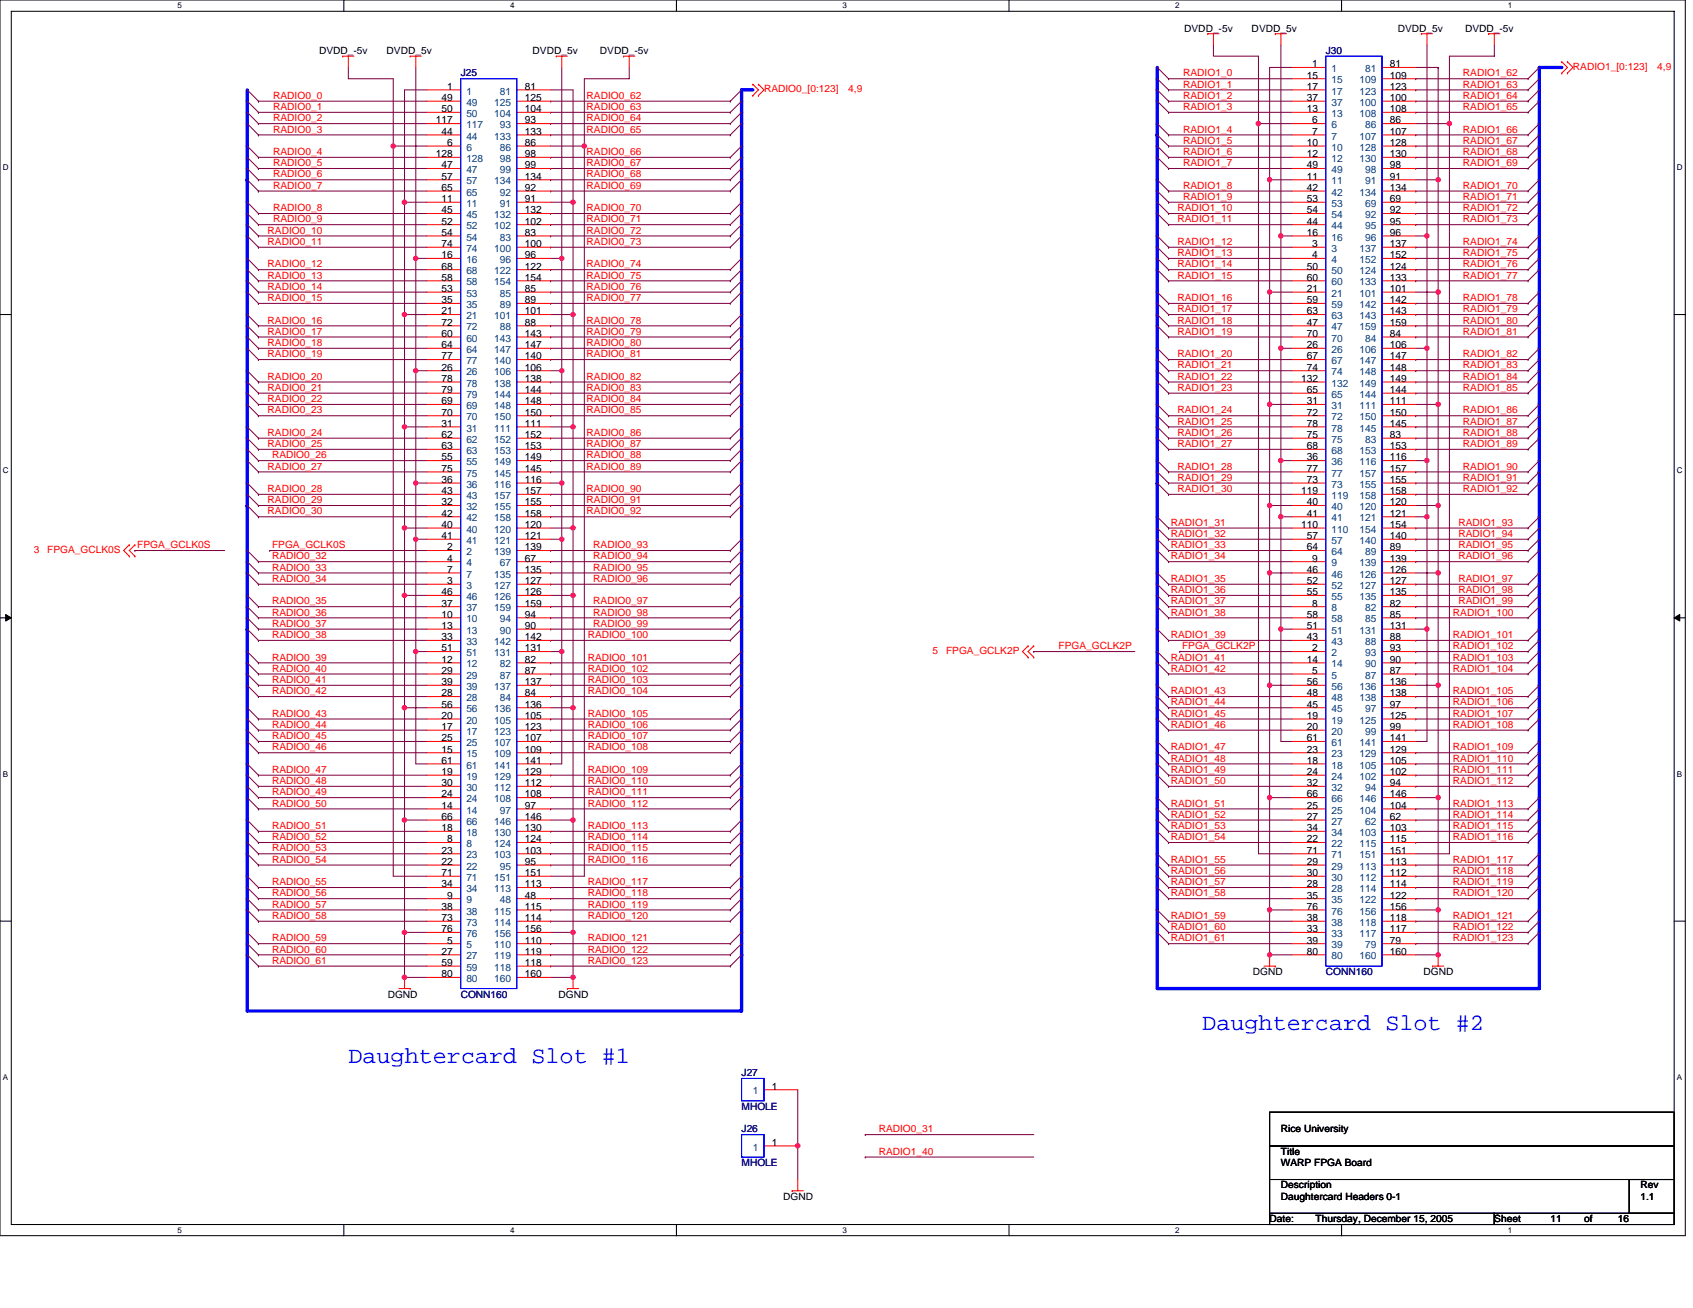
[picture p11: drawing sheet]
<svg xmlns="http://www.w3.org/2000/svg" width="279mm" height="216mm" viewBox="0 0 279 216" stroke-linecap="round" stroke-linejoin="round" font-family="sans-serif">
<defs><g id="words">
<g font-size="3.9" fill="#00f">
<text x="198.4" y="169.9">Daughtercard Slot #2</text>
<text x="57.5" y="175.5">Daughtercard Slot #1</text>
</g>
<g font-size="1.7">
<text x="195.4" y="5.2">DVDD_-5v</text>
<text x="206.6" y="5.2">DVDD_5v</text>
<text x="230.7" y="5.2">DVDD_5v</text>
<text x="241.8" y="5.2">DVDD_-5v</text>
<text x="52.7" y="8.9">DVDD_-5v</text>
<text x="63.8" y="8.9">DVDD_5v</text>
<text x="87.9" y="8.9">DVDD_5v</text>
<text x="99" y="8.9">DVDD_-5v</text>
<text x="216.6" y="11.1">1</text>
<text x="229.4" y="11.1">81</text>
<text x="72.9" y="16.7">49</text>
<text x="73.8" y="14.8">1</text>
<text x="86.6" y="14.8">81</text>
<text x="86.6" y="16.7">125</text>
<text x="215.6" y="13">15</text>
<text x="215.6" y="14.8">17</text>
<text x="215.6" y="16.7">37</text>
<text x="229.4" y="13">109</text>
<text x="229.4" y="14.8">123</text>
<text x="229.4" y="16.7">100</text>
<text x="71.9" y="20.4">117</text>
<text x="72.9" y="18.5">50</text>
<text x="72.9" y="22.2">44</text>
<text x="86.6" y="20.4">93</text>
<text x="86.6" y="18.5">104</text>
<text x="86.6" y="22.2">133</text>
<text x="215.6" y="18.5">13</text>
<text x="216.6" y="20.4">6</text>
<text x="216.6" y="22.2">7</text>
<text x="229.4" y="20.4">86</text>
<text x="229.4" y="18.5">108</text>
<text x="229.4" y="22.2">107</text>
<text x="71.9" y="26">128</text>
<text x="72.9" y="27.8">47</text>
<text x="72.9" y="29.7">57</text>
<text x="73.8" y="24.1">6</text>
<text x="86.6" y="24.1">86</text>
<text x="86.6" y="26">98</text>
<text x="86.6" y="27.8">99</text>
<text x="86.6" y="29.7">134</text>
<text x="215.6" y="24.1">10</text>
<text x="215.6" y="26">12</text>
<text x="215.6" y="27.8">49</text>
<text x="215.6" y="29.7">11</text>
<text x="229.4" y="27.8">98</text>
<text x="229.4" y="29.7">91</text>
<text x="229.4" y="24.1">128</text>
<text x="229.4" y="26">130</text>
<text x="72.9" y="31.5">65</text>
<text x="72.9" y="33.4">11</text>
<text x="72.9" y="35.2">45</text>
<text x="86.6" y="31.5">92</text>
<text x="86.6" y="33.4">91</text>
<text x="86.6" y="35.2">132</text>
<text x="215.6" y="31.5">42</text>
<text x="215.6" y="33.4">53</text>
<text x="215.6" y="35.2">54</text>
<text x="229.4" y="33.4">69</text>
<text x="229.4" y="35.2">92</text>
<text x="229.4" y="31.5">134</text>
<text x="72.9" y="37.1">52</text>
<text x="72.9" y="38.9">54</text>
<text x="72.9" y="40.8">74</text>
<text x="86.6" y="38.9">83</text>
<text x="86.6" y="37.1">102</text>
<text x="86.6" y="40.8">100</text>
<text x="215.6" y="37.1">44</text>
<text x="215.6" y="38.9">16</text>
<text x="216.6" y="40.8">3</text>
<text x="229.4" y="37.1">95</text>
<text x="229.4" y="38.9">96</text>
<text x="229.4" y="40.8">137</text>
<text x="72.9" y="42.6">16</text>
<text x="72.9" y="44.5">68</text>
<text x="72.9" y="46.3">58</text>
<text x="86.6" y="42.6">96</text>
<text x="86.6" y="44.5">122</text>
<text x="86.6" y="46.3">154</text>
<text x="215.6" y="44.5">50</text>
<text x="215.6" y="46.3">60</text>
<text x="216.6" y="42.6">4</text>
<text x="229.4" y="42.6">152</text>
<text x="229.4" y="44.5">124</text>
<text x="229.4" y="46.3">133</text>
<text x="72.9" y="48.2">53</text>
<text x="72.9" y="50.1">35</text>
<text x="72.9" y="51.9">21</text>
<text x="72.9" y="53.8">72</text>
<text x="86.6" y="48.2">85</text>
<text x="86.6" y="50.1">89</text>
<text x="86.6" y="53.8">88</text>
<text x="86.6" y="51.9">101</text>
<text x="215.6" y="48.2">21</text>
<text x="215.6" y="50.1">59</text>
<text x="215.6" y="51.9">63</text>
<text x="215.6" y="53.8">47</text>
<text x="229.4" y="48.2">101</text>
<text x="229.4" y="50.1">142</text>
<text x="229.4" y="51.9">143</text>
<text x="229.4" y="53.8">159</text>
<text x="72.9" y="55.6">60</text>
<text x="72.9" y="57.5">64</text>
<text x="72.9" y="59.3">77</text>
<text x="86.6" y="55.6">143</text>
<text x="86.6" y="57.5">147</text>
<text x="86.6" y="59.3">140</text>
<text x="215.6" y="55.6">70</text>
<text x="215.6" y="57.5">26</text>
<text x="215.6" y="59.3">67</text>
<text x="229.4" y="55.6">84</text>
<text x="229.4" y="57.5">106</text>
<text x="229.4" y="59.3">147</text>
<text x="72.9" y="61.2">26</text>
<text x="72.9" y="63">78</text>
<text x="72.9" y="64.9">79</text>
<text x="86.6" y="61.2">106</text>
<text x="86.6" y="63">138</text>
<text x="86.6" y="64.9">144</text>
<text x="214.7" y="63">132</text>
<text x="215.6" y="61.2">74</text>
<text x="215.6" y="64.9">65</text>
<text x="229.4" y="61.2">148</text>
<text x="229.4" y="63">149</text>
<text x="229.4" y="64.9">144</text>
<text x="72.9" y="66.7">69</text>
<text x="72.9" y="68.6">70</text>
<text x="72.9" y="70.4">31</text>
<text x="86.6" y="66.7">148</text>
<text x="86.6" y="68.6">150</text>
<text x="86.6" y="70.4">111</text>
<text x="215.6" y="66.7">31</text>
<text x="215.6" y="68.6">72</text>
<text x="215.6" y="70.4">78</text>
<text x="229.4" y="66.7">111</text>
<text x="229.4" y="68.6">150</text>
<text x="229.4" y="70.4">145</text>
<text x="72.9" y="72.3">62</text>
<text x="72.9" y="74.1">63</text>
<text x="72.9" y="76">55</text>
<text x="72.9" y="77.9">75</text>
<text x="86.6" y="72.3">152</text>
<text x="86.6" y="74.1">153</text>
<text x="86.6" y="76">149</text>
<text x="86.6" y="77.9">145</text>
<text x="215.6" y="72.3">75</text>
<text x="215.6" y="74.1">68</text>
<text x="215.6" y="76">36</text>
<text x="215.6" y="77.9">77</text>
<text x="229.4" y="72.3">83</text>
<text x="229.4" y="74.1">153</text>
<text x="229.4" y="76">116</text>
<text x="229.4" y="77.9">157</text>
<text x="72.9" y="79.7">36</text>
<text x="72.9" y="81.6">43</text>
<text x="72.9" y="83.4">32</text>
<text x="86.6" y="79.7">116</text>
<text x="86.6" y="81.6">157</text>
<text x="86.6" y="83.4">155</text>
<text x="214.7" y="81.6">119</text>
<text x="215.6" y="79.7">73</text>
<text x="215.6" y="83.4">40</text>
<text x="229.4" y="79.7">155</text>
<text x="229.4" y="81.6">158</text>
<text x="229.4" y="83.4">120</text>
<text x="72.9" y="85.3">42</text>
<text x="72.9" y="87.1">40</text>
<text x="72.9" y="89">41</text>
<text x="86.6" y="85.3">158</text>
<text x="86.6" y="87.1">120</text>
<text x="86.6" y="89">121</text>
<text x="214.7" y="87.1">110</text>
<text x="215.6" y="85.3">41</text>
<text x="215.6" y="89">57</text>
<text x="229.4" y="85.3">121</text>
<text x="229.4" y="87.1">154</text>
<text x="229.4" y="89">140</text>
<text x="73.8" y="90.8">2</text>
<text x="73.8" y="92.7">4</text>
<text x="73.8" y="94.6">7</text>
<text x="86.6" y="92.7">67</text>
<text x="86.6" y="90.8">139</text>
<text x="86.6" y="94.6">135</text>
<text x="215.6" y="90.8">64</text>
<text x="215.6" y="94.6">46</text>
<text x="216.6" y="92.7">9</text>
<text x="229.4" y="90.8">89</text>
<text x="229.4" y="92.7">139</text>
<text x="229.4" y="94.6">126</text>
<text x="72.9" y="98.3">46</text>
<text x="72.9" y="100.1">37</text>
<text x="72.9" y="102">10</text>
<text x="73.8" y="96.4">3</text>
<text x="86.6" y="102">94</text>
<text x="86.6" y="96.4">127</text>
<text x="86.6" y="98.3">126</text>
<text x="86.6" y="100.1">159</text>
<text x="215.6" y="96.4">52</text>
<text x="215.6" y="98.3">55</text>
<text x="215.6" y="102">58</text>
<text x="216.6" y="100.1">8</text>
<text x="229.4" y="100.1">82</text>
<text x="229.4" y="102">85</text>
<text x="229.4" y="96.4">127</text>
<text x="229.4" y="98.3">135</text>
<text x="72.9" y="103.8">13</text>
<text x="72.9" y="105.7">33</text>
<text x="72.9" y="107.5">51</text>
<text x="86.6" y="103.8">90</text>
<text x="86.6" y="105.7">142</text>
<text x="86.6" y="107.5">131</text>
<text x="215.6" y="103.8">51</text>
<text x="215.6" y="105.7">43</text>
<text x="216.6" y="107.5">2</text>
<text x="229.4" y="105.7">88</text>
<text x="229.4" y="107.5">93</text>
<text x="229.4" y="103.8">131</text>
<text x="72.9" y="109.4">12</text>
<text x="72.9" y="111.2">29</text>
<text x="72.9" y="113.1">39</text>
<text x="86.6" y="109.4">82</text>
<text x="86.6" y="111.2">87</text>
<text x="86.6" y="113.1">137</text>
<text x="215.6" y="109.4">14</text>
<text x="215.6" y="113.1">56</text>
<text x="216.6" y="111.2">5</text>
<text x="229.4" y="109.4">90</text>
<text x="229.4" y="111.2">87</text>
<text x="229.4" y="113.1">136</text>
<text x="72.9" y="115">28</text>
<text x="72.9" y="116.8">56</text>
<text x="72.9" y="118.7">20</text>
<text x="86.6" y="115">84</text>
<text x="86.6" y="116.8">136</text>
<text x="86.6" y="118.7">105</text>
<text x="215.6" y="115">48</text>
<text x="215.6" y="116.8">45</text>
<text x="215.6" y="118.7">19</text>
<text x="229.4" y="116.8">97</text>
<text x="229.4" y="115">138</text>
<text x="229.4" y="118.7">125</text>
<text x="72.9" y="120.5">17</text>
<text x="72.9" y="122.4">25</text>
<text x="72.9" y="124.2">15</text>
<text x="86.6" y="120.5">123</text>
<text x="86.6" y="122.4">107</text>
<text x="86.6" y="124.2">109</text>
<text x="215.6" y="120.5">20</text>
<text x="215.6" y="122.4">61</text>
<text x="215.6" y="124.2">23</text>
<text x="229.4" y="120.5">99</text>
<text x="229.4" y="122.4">141</text>
<text x="229.4" y="124.2">129</text>
<text x="72.9" y="126.1">61</text>
<text x="72.9" y="127.9">19</text>
<text x="72.9" y="129.8">30</text>
<text x="72.9" y="131.6">24</text>
<text x="86.6" y="126.1">141</text>
<text x="86.6" y="127.9">129</text>
<text x="86.6" y="129.8">112</text>
<text x="86.6" y="131.6">108</text>
<text x="215.6" y="126.1">18</text>
<text x="215.6" y="127.9">24</text>
<text x="215.6" y="129.8">32</text>
<text x="215.6" y="131.6">66</text>
<text x="229.4" y="129.8">94</text>
<text x="229.4" y="126.1">105</text>
<text x="229.4" y="127.9">102</text>
<text x="229.4" y="131.6">146</text>
<text x="72.9" y="133.5">14</text>
<text x="72.9" y="135.3">66</text>
<text x="72.9" y="137.2">18</text>
<text x="86.6" y="133.5">97</text>
<text x="86.6" y="135.3">146</text>
<text x="86.6" y="137.2">130</text>
<text x="215.6" y="133.5">25</text>
<text x="215.6" y="135.3">27</text>
<text x="215.6" y="137.2">34</text>
<text x="229.4" y="135.3">62</text>
<text x="229.4" y="133.5">104</text>
<text x="229.4" y="137.2">103</text>
<text x="72.9" y="140.9">23</text>
<text x="72.9" y="142.8">22</text>
<text x="73.8" y="139">8</text>
<text x="86.6" y="142.8">95</text>
<text x="86.6" y="139">124</text>
<text x="86.6" y="140.9">103</text>
<text x="215.6" y="139">22</text>
<text x="215.6" y="140.9">71</text>
<text x="215.6" y="142.8">29</text>
<text x="229.4" y="139">115</text>
<text x="229.4" y="140.9">151</text>
<text x="229.4" y="142.8">113</text>
<text x="72.9" y="144.6">71</text>
<text x="72.9" y="146.5">34</text>
<text x="73.8" y="148.3">9</text>
<text x="86.6" y="148.3">48</text>
<text x="86.6" y="144.6">151</text>
<text x="86.6" y="146.5">113</text>
<text x="215.6" y="144.6">30</text>
<text x="215.6" y="146.5">28</text>
<text x="215.6" y="148.3">35</text>
<text x="229.4" y="144.6">112</text>
<text x="229.4" y="146.5">114</text>
<text x="229.4" y="148.3">122</text>
<text x="72.9" y="150.2">38</text>
<text x="72.9" y="152">73</text>
<text x="72.9" y="153.9">76</text>
<text x="73.8" y="155.7">5</text>
<text x="86.6" y="150.2">115</text>
<text x="86.6" y="152">114</text>
<text x="86.6" y="153.9">156</text>
<text x="86.6" y="155.7">110</text>
<text x="215.6" y="150.2">76</text>
<text x="215.6" y="152">38</text>
<text x="215.6" y="153.9">33</text>
<text x="215.6" y="155.7">39</text>
<text x="229.4" y="155.7">79</text>
<text x="229.4" y="150.2">156</text>
<text x="229.4" y="152">118</text>
<text x="229.4" y="153.9">117</text>
<text x="72.9" y="157.6">27</text>
<text x="72.9" y="159.4">59</text>
<text x="72.9" y="161.3">80</text>
<text x="86.6" y="157.6">119</text>
<text x="86.6" y="159.4">118</text>
<text x="86.6" y="161.3">160</text>
<text x="206.8" y="161">DGND</text>
<text x="215.6" y="157.6">80</text>
<text x="229.4" y="157.6">160</text>
<text x="234.9" y="161">DGND</text>
<text x="64" y="164.7">DGND</text>
<text x="92.2" y="164.7">DGND</text>
<text x="127.4" y="179.9">1</text>
<text x="127.4" y="189.1">1</text>
<text x="211.4" y="190.6">Title</text>
<text x="211.4" y="186.9">Rice University</text>
<text x="211.4" y="196.2">Description</text>
<text x="211.4" y="192.5">WARP FPGA Board</text>
<text x="270.7" y="196.2">Rev</text>
<text x="129.2" y="198">DGND</text>
<text x="209.5" y="201.7">Date:</text>
<text x="211.4" y="198">Daughtercard Headers 0-1</text>
<text x="217.1" y="201.7">Thursday, December 15, 2005</text>
<text x="246.6" y="201.7">Sheet</text>
<text x="255.9" y="201.7">11</text>
<text x="261.5" y="201.7">of</text>
<text x="267" y="201.7">16</text>
<text x="270.7" y="198">1.1</text>
</g>
<g font-size="1.7" fill="#000080">
<text x="218.8" y="8.9">J30</text>
<text x="76" y="12.6">J25</text>
<text x="218.8" y="161">CONN160</text>
<text x="76" y="164.7">CONN160</text>
<text x="122.4" y="177.6">J27</text>
<text x="122.4" y="183.2">MHOLE</text>
<text x="122.4" y="186.9">J26</text>
<text x="122.4" y="192.5">MHOLE</text>
</g>
<g font-size="1.7" fill="#004080">
<text x="219.7" y="11.9">1</text>
<text x="225.3" y="11.9">81</text>
<text x="77" y="15.6">1</text>
<text x="77" y="17.5">49</text>
<text x="81.6" y="17.5">125</text>
<text x="82.5" y="15.6">81</text>
<text x="219.7" y="13.8">15</text>
<text x="219.7" y="15.6">17</text>
<text x="219.7" y="17.5">37</text>
<text x="224.3" y="13.8">109</text>
<text x="224.3" y="15.6">123</text>
<text x="224.3" y="17.5">100</text>
<text x="77" y="19.3">50</text>
<text x="77" y="21.2">117</text>
<text x="77" y="23">44</text>
<text x="81.6" y="19.3">104</text>
<text x="81.6" y="23">133</text>
<text x="82.5" y="21.2">93</text>
<text x="219.7" y="19.3">13</text>
<text x="219.7" y="21.2">6</text>
<text x="219.7" y="23">7</text>
<text x="224.3" y="19.3">108</text>
<text x="224.3" y="23">107</text>
<text x="225.3" y="21.2">86</text>
<text x="77" y="24.9">6</text>
<text x="77" y="26.7">128</text>
<text x="77" y="28.6">47</text>
<text x="82.5" y="24.9">86</text>
<text x="82.5" y="26.7">98</text>
<text x="82.5" y="28.6">99</text>
<text x="219.7" y="24.9">10</text>
<text x="219.7" y="26.7">12</text>
<text x="219.7" y="28.6">49</text>
<text x="224.3" y="24.9">128</text>
<text x="224.3" y="26.7">130</text>
<text x="225.3" y="28.6">98</text>
<text x="77" y="30.4">57</text>
<text x="77" y="32.3">65</text>
<text x="77" y="34.1">11</text>
<text x="81.6" y="30.4">134</text>
<text x="82.5" y="32.3">92</text>
<text x="82.5" y="34.1">91</text>
<text x="219.7" y="30.4">11</text>
<text x="219.7" y="32.3">42</text>
<text x="219.7" y="34.1">53</text>
<text x="224.3" y="32.3">134</text>
<text x="225.3" y="30.4">91</text>
<text x="225.3" y="34.1">69</text>
<text x="77" y="36">45</text>
<text x="77" y="37.8">52</text>
<text x="77" y="39.7">54</text>
<text x="77" y="41.6">74</text>
<text x="81.6" y="36">132</text>
<text x="81.6" y="37.8">102</text>
<text x="81.6" y="41.6">100</text>
<text x="82.5" y="39.7">83</text>
<text x="219.7" y="36">54</text>
<text x="219.7" y="37.8">44</text>
<text x="219.7" y="39.7">16</text>
<text x="219.7" y="41.6">3</text>
<text x="224.3" y="41.6">137</text>
<text x="225.3" y="36">92</text>
<text x="225.3" y="37.8">95</text>
<text x="225.3" y="39.7">96</text>
<text x="77" y="43.4">16</text>
<text x="77" y="45.3">68</text>
<text x="77" y="47.1">58</text>
<text x="81.6" y="45.3">122</text>
<text x="81.6" y="47.1">154</text>
<text x="82.5" y="43.4">96</text>
<text x="219.7" y="43.4">4</text>
<text x="219.7" y="45.3">50</text>
<text x="219.7" y="47.1">60</text>
<text x="224.3" y="43.4">152</text>
<text x="224.3" y="45.3">124</text>
<text x="224.3" y="47.1">133</text>
<text x="77" y="49">53</text>
<text x="77" y="50.8">35</text>
<text x="77" y="52.7">21</text>
<text x="81.6" y="52.7">101</text>
<text x="82.5" y="49">85</text>
<text x="82.5" y="50.8">89</text>
<text x="219.7" y="49">21</text>
<text x="219.7" y="50.8">59</text>
<text x="219.7" y="52.7">63</text>
<text x="224.3" y="49">101</text>
<text x="224.3" y="50.8">142</text>
<text x="224.3" y="52.7">143</text>
<text x="77" y="54.5">72</text>
<text x="77" y="56.4">60</text>
<text x="77" y="58.3">64</text>
<text x="81.6" y="56.4">143</text>
<text x="81.6" y="58.3">147</text>
<text x="82.5" y="54.5">88</text>
<text x="219.7" y="54.5">47</text>
<text x="219.7" y="56.4">70</text>
<text x="219.7" y="58.3">26</text>
<text x="224.3" y="54.5">159</text>
<text x="224.3" y="58.3">106</text>
<text x="225.3" y="56.4">84</text>
<text x="77" y="60.1">77</text>
<text x="77" y="62">26</text>
<text x="77" y="63.8">78</text>
<text x="77" y="65.7">79</text>
<text x="81.6" y="60.1">140</text>
<text x="81.6" y="62">106</text>
<text x="81.6" y="63.8">138</text>
<text x="81.6" y="65.7">144</text>
<text x="219.7" y="60.1">67</text>
<text x="219.7" y="62">74</text>
<text x="219.7" y="63.8">132</text>
<text x="219.7" y="65.7">65</text>
<text x="224.3" y="60.1">147</text>
<text x="224.3" y="62">148</text>
<text x="224.3" y="63.8">149</text>
<text x="224.3" y="65.7">144</text>
<text x="77" y="67.5">69</text>
<text x="77" y="69.4">70</text>
<text x="77" y="71.2">31</text>
<text x="81.6" y="67.5">148</text>
<text x="81.6" y="69.4">150</text>
<text x="81.6" y="71.2">111</text>
<text x="219.7" y="67.5">31</text>
<text x="219.7" y="69.4">72</text>
<text x="219.7" y="71.2">78</text>
<text x="224.3" y="67.5">111</text>
<text x="224.3" y="69.4">150</text>
<text x="224.3" y="71.2">145</text>
<text x="77" y="73.1">62</text>
<text x="77" y="74.9">63</text>
<text x="77" y="76.8">55</text>
<text x="81.6" y="73.1">152</text>
<text x="81.6" y="74.9">153</text>
<text x="81.6" y="76.8">149</text>
<text x="219.7" y="73.1">75</text>
<text x="219.7" y="74.9">68</text>
<text x="219.7" y="76.8">36</text>
<text x="224.3" y="74.9">153</text>
<text x="224.3" y="76.8">116</text>
<text x="225.3" y="73.1">83</text>
<text x="77" y="78.7">75</text>
<text x="77" y="80.5">36</text>
<text x="77" y="82.4">43</text>
<text x="81.6" y="78.7">145</text>
<text x="81.6" y="80.5">116</text>
<text x="81.6" y="82.4">157</text>
<text x="219.7" y="78.7">77</text>
<text x="219.7" y="80.5">73</text>
<text x="219.7" y="82.4">119</text>
<text x="224.3" y="78.7">157</text>
<text x="224.3" y="80.5">155</text>
<text x="224.3" y="82.4">158</text>
<text x="77" y="84.2">32</text>
<text x="77" y="86.1">42</text>
<text x="77" y="87.9">40</text>
<text x="77" y="89.8">41</text>
<text x="81.6" y="84.2">155</text>
<text x="81.6" y="86.1">158</text>
<text x="81.6" y="87.9">120</text>
<text x="81.6" y="89.8">121</text>
<text x="219.7" y="84.2">40</text>
<text x="219.7" y="86.1">41</text>
<text x="219.7" y="87.9">110</text>
<text x="219.7" y="89.8">57</text>
<text x="224.3" y="84.2">120</text>
<text x="224.3" y="86.1">121</text>
<text x="224.3" y="87.9">154</text>
<text x="224.3" y="89.8">140</text>
<text x="77" y="91.6">2</text>
<text x="77" y="93.5">4</text>
<text x="77" y="95.3">7</text>
<text x="81.6" y="91.6">139</text>
<text x="81.6" y="95.3">135</text>
<text x="82.5" y="93.5">67</text>
<text x="219.7" y="91.6">64</text>
<text x="219.7" y="93.5">9</text>
<text x="219.7" y="95.3">46</text>
<text x="224.3" y="93.5">139</text>
<text x="224.3" y="95.3">126</text>
<text x="225.3" y="91.6">89</text>
<text x="77" y="97.2">3</text>
<text x="77" y="99">46</text>
<text x="77" y="100.9">37</text>
<text x="81.6" y="97.2">127</text>
<text x="81.6" y="99">126</text>
<text x="81.6" y="100.9">159</text>
<text x="219.7" y="97.2">52</text>
<text x="219.7" y="99">55</text>
<text x="219.7" y="100.9">8</text>
<text x="224.3" y="97.2">127</text>
<text x="224.3" y="99">135</text>
<text x="225.3" y="100.9">82</text>
<text x="77" y="102.7">10</text>
<text x="77" y="104.6">13</text>
<text x="77" y="106.5">33</text>
<text x="81.6" y="106.5">142</text>
<text x="82.5" y="102.7">94</text>
<text x="82.5" y="104.6">90</text>
<text x="219.7" y="102.7">58</text>
<text x="219.7" y="104.6">51</text>
<text x="219.7" y="106.5">43</text>
<text x="224.3" y="104.6">131</text>
<text x="225.3" y="102.7">85</text>
<text x="225.3" y="106.5">88</text>
<text x="77" y="108.3">51</text>
<text x="77" y="110.2">12</text>
<text x="77" y="112">29</text>
<text x="77" y="113.9">39</text>
<text x="81.6" y="108.3">131</text>
<text x="81.6" y="113.9">137</text>
<text x="82.5" y="110.2">82</text>
<text x="82.5" y="112">87</text>
<text x="219.7" y="108.3">2</text>
<text x="219.7" y="110.2">14</text>
<text x="219.7" y="112">5</text>
<text x="219.7" y="113.9">56</text>
<text x="224.3" y="113.9">136</text>
<text x="225.3" y="108.3">93</text>
<text x="225.3" y="110.2">90</text>
<text x="225.3" y="112">87</text>
<text x="77" y="115.7">28</text>
<text x="77" y="117.6">56</text>
<text x="77" y="119.4">20</text>
<text x="81.6" y="117.6">136</text>
<text x="81.6" y="119.4">105</text>
<text x="82.5" y="115.7">84</text>
<text x="219.7" y="115.7">48</text>
<text x="219.7" y="117.6">45</text>
<text x="219.7" y="119.4">19</text>
<text x="224.3" y="115.7">138</text>
<text x="224.3" y="119.4">125</text>
<text x="225.3" y="117.6">97</text>
<text x="77" y="121.3">17</text>
<text x="77" y="123.1">25</text>
<text x="77" y="125">15</text>
<text x="81.6" y="121.3">123</text>
<text x="81.6" y="123.1">107</text>
<text x="81.6" y="125">109</text>
<text x="219.7" y="121.3">20</text>
<text x="219.7" y="123.1">61</text>
<text x="219.7" y="125">23</text>
<text x="224.3" y="123.1">141</text>
<text x="224.3" y="125">129</text>
<text x="225.3" y="121.3">99</text>
<text x="77" y="126.9">61</text>
<text x="77" y="128.7">19</text>
<text x="77" y="130.6">30</text>
<text x="81.6" y="126.9">141</text>
<text x="81.6" y="128.7">129</text>
<text x="81.6" y="130.6">112</text>
<text x="219.7" y="126.9">18</text>
<text x="219.7" y="128.7">24</text>
<text x="219.7" y="130.6">32</text>
<text x="224.3" y="126.9">105</text>
<text x="224.3" y="128.7">102</text>
<text x="225.3" y="130.6">94</text>
<text x="77" y="132.4">24</text>
<text x="77" y="134.3">14</text>
<text x="77" y="136.1">66</text>
<text x="77" y="138">18</text>
<text x="81.6" y="132.4">108</text>
<text x="81.6" y="136.1">146</text>
<text x="81.6" y="138">130</text>
<text x="82.5" y="134.3">97</text>
<text x="219.7" y="132.4">66</text>
<text x="219.7" y="134.3">25</text>
<text x="219.7" y="136.1">27</text>
<text x="219.7" y="138">34</text>
<text x="224.3" y="132.4">146</text>
<text x="224.3" y="134.3">104</text>
<text x="224.3" y="138">103</text>
<text x="225.3" y="136.1">62</text>
<text x="77" y="139.8">8</text>
<text x="77" y="141.7">23</text>
<text x="77" y="143.6">22</text>
<text x="81.6" y="139.8">124</text>
<text x="81.6" y="141.7">103</text>
<text x="82.5" y="143.6">95</text>
<text x="219.7" y="139.8">22</text>
<text x="219.7" y="141.7">71</text>
<text x="219.7" y="143.6">29</text>
<text x="224.3" y="139.8">115</text>
<text x="224.3" y="141.7">151</text>
<text x="224.3" y="143.6">113</text>
<text x="77" y="145.4">71</text>
<text x="77" y="147.3">34</text>
<text x="77" y="149.1">9</text>
<text x="81.6" y="145.4">151</text>
<text x="81.6" y="147.3">113</text>
<text x="82.5" y="149.1">48</text>
<text x="219.7" y="145.4">30</text>
<text x="219.7" y="147.3">28</text>
<text x="219.7" y="149.1">35</text>
<text x="224.3" y="145.4">112</text>
<text x="224.3" y="147.3">114</text>
<text x="224.3" y="149.1">122</text>
<text x="77" y="151">38</text>
<text x="77" y="152.8">73</text>
<text x="77" y="154.7">76</text>
<text x="81.6" y="151">115</text>
<text x="81.6" y="152.8">114</text>
<text x="81.6" y="154.7">156</text>
<text x="219.7" y="151">76</text>
<text x="219.7" y="152.8">38</text>
<text x="219.7" y="154.7">33</text>
<text x="224.3" y="151">156</text>
<text x="224.3" y="152.8">118</text>
<text x="224.3" y="154.7">117</text>
<text x="77" y="156.5">5</text>
<text x="77" y="158.4">27</text>
<text x="77" y="160.2">59</text>
<text x="81.6" y="156.5">110</text>
<text x="81.6" y="158.4">119</text>
<text x="81.6" y="160.2">118</text>
<text x="219.7" y="156.5">39</text>
<text x="219.7" y="158.4">80</text>
<text x="224.3" y="158.4">160</text>
<text x="225.3" y="156.5">79</text>
<text x="77" y="162.1">80</text>
<text x="81.6" y="162.1">160</text>
<text x="124.2" y="180.6">1</text>
<text x="124.2" y="189.9">1</text>
</g>
<g font-size="1.7" fill="#f00">
<text x="259.6" y="11.5">RADIO1_[0:123]</text>
<text x="273.5" y="11.5">4,9</text>
<text x="45.1" y="16.3">RADIO0_0</text>
<text x="96.8" y="16.3">RADIO0_62</text>
<text x="126.1" y="15.2">RADIO0_[0:123]</text>
<text x="140" y="15.2">4,9</text>
<text x="195.3" y="14.5">RADIO1_1</text>
<text x="195.3" y="16.3">RADIO1_2</text>
<text x="195.3" y="12.6">RADIO1_0</text>
<text x="241.4" y="14.5">RADIO1_63</text>
<text x="241.4" y="16.3">RADIO1_64</text>
<text x="241.4" y="12.6">RADIO1_62</text>
<text x="45.1" y="18.2">RADIO0_1</text>
<text x="45.1" y="20">RADIO0_2</text>
<text x="45.1" y="21.9">RADIO0_3</text>
<text x="96.8" y="18.2">RADIO0_63</text>
<text x="96.8" y="20">RADIO0_64</text>
<text x="96.8" y="21.9">RADIO0_65</text>
<text x="195.3" y="18.2">RADIO1_3</text>
<text x="195.3" y="23.7">RADIO1_5</text>
<text x="195.3" y="21.9">RADIO1_4</text>
<text x="241.4" y="18.2">RADIO1_65</text>
<text x="241.4" y="21.9">RADIO1_66</text>
<text x="241.4" y="23.7">RADIO1_67</text>
<text x="45.1" y="25.6">RADIO0_4</text>
<text x="45.1" y="29.3">RADIO0_6</text>
<text x="45.1" y="27.4">RADIO0_5</text>
<text x="96.8" y="29.3">RADIO0_68</text>
<text x="96.8" y="25.6">RADIO0_66</text>
<text x="96.8" y="27.4">RADIO0_67</text>
<text x="195.3" y="27.4">RADIO1_7</text>
<text x="195.3" y="25.6">RADIO1_6</text>
<text x="241.4" y="25.6">RADIO1_68</text>
<text x="241.4" y="27.4">RADIO1_69</text>
<text x="45.1" y="31.2">RADIO0_7</text>
<text x="45.1" y="34.9">RADIO0_8</text>
<text x="96.8" y="31.2">RADIO0_69</text>
<text x="96.8" y="34.9">RADIO0_70</text>
<text x="194.3" y="34.9">RADIO1_10</text>
<text x="195.3" y="33">RADIO1_9</text>
<text x="195.3" y="31.2">RADIO1_8</text>
<text x="241.4" y="33">RADIO1_71</text>
<text x="241.4" y="34.9">RADIO1_72</text>
<text x="241.4" y="31.2">RADIO1_70</text>
<text x="44.2" y="38.6">RADIO0_10</text>
<text x="44.2" y="40.4">RADIO0_11</text>
<text x="45.1" y="36.7">RADIO0_9</text>
<text x="96.8" y="40.4">RADIO0_73</text>
<text x="96.8" y="38.6">RADIO0_72</text>
<text x="96.8" y="36.7">RADIO0_71</text>
<text x="194.3" y="36.7">RADIO1_11</text>
<text x="194.3" y="40.4">RADIO1_12</text>
<text x="241.4" y="36.7">RADIO1_73</text>
<text x="241.4" y="40.4">RADIO1_74</text>
<text x="44.2" y="44.1">RADIO0_12</text>
<text x="44.2" y="46">RADIO0_13</text>
<text x="44.2" y="47.8">RADIO0_14</text>
<text x="96.8" y="44.1">RADIO0_74</text>
<text x="96.8" y="46">RADIO0_75</text>
<text x="96.8" y="47.8">RADIO0_76</text>
<text x="194.3" y="42.3">RADIO1_13</text>
<text x="194.3" y="44.1">RADIO1_14</text>
<text x="194.3" y="46">RADIO1_15</text>
<text x="241.4" y="42.3">RADIO1_75</text>
<text x="241.4" y="46">RADIO1_77</text>
<text x="241.4" y="44.1">RADIO1_76</text>
<text x="44.2" y="49.7">RADIO0_15</text>
<text x="44.2" y="53.4">RADIO0_16</text>
<text x="96.8" y="53.4">RADIO0_78</text>
<text x="96.8" y="49.7">RADIO0_77</text>
<text x="194.3" y="53.4">RADIO1_18</text>
<text x="194.3" y="51.5">RADIO1_17</text>
<text x="194.3" y="49.7">RADIO1_16</text>
<text x="241.4" y="53.4">RADIO1_80</text>
<text x="241.4" y="51.5">RADIO1_79</text>
<text x="241.4" y="49.7">RADIO1_78</text>
<text x="44.2" y="57.1">RADIO0_18</text>
<text x="44.2" y="59">RADIO0_19</text>
<text x="44.2" y="55.2">RADIO0_17</text>
<text x="96.8" y="59">RADIO0_81</text>
<text x="96.8" y="57.1">RADIO0_80</text>
<text x="96.8" y="55.2">RADIO0_79</text>
<text x="194.3" y="55.2">RADIO1_19</text>
<text x="194.3" y="59">RADIO1_20</text>
<text x="241.4" y="59">RADIO1_82</text>
<text x="241.4" y="55.2">RADIO1_81</text>
<text x="44.2" y="64.5">RADIO0_21</text>
<text x="44.2" y="62.7">RADIO0_20</text>
<text x="96.8" y="62.7">RADIO0_82</text>
<text x="96.8" y="64.5">RADIO0_83</text>
<text x="194.3" y="60.8">RADIO1_21</text>
<text x="194.3" y="62.7">RADIO1_22</text>
<text x="194.3" y="64.5">RADIO1_23</text>
<text x="241.4" y="64.5">RADIO1_85</text>
<text x="241.4" y="62.7">RADIO1_84</text>
<text x="241.4" y="60.8">RADIO1_83</text>
<text x="44.2" y="71.9">RADIO0_24</text>
<text x="44.2" y="68.2">RADIO0_23</text>
<text x="44.2" y="66.4">RADIO0_22</text>
<text x="96.8" y="71.9">RADIO0_86</text>
<text x="96.8" y="66.4">RADIO0_84</text>
<text x="96.8" y="68.2">RADIO0_85</text>
<text x="194.3" y="71.9">RADIO1_26</text>
<text x="194.3" y="70.1">RADIO1_25</text>
<text x="194.3" y="68.2">RADIO1_24</text>
<text x="241.4" y="71.9">RADIO1_88</text>
<text x="241.4" y="70.1">RADIO1_87</text>
<text x="241.4" y="68.2">RADIO1_86</text>
<text x="44.2" y="77.5">RADIO0_27</text>
<text x="44.2" y="73.8">RADIO0_25</text>
<text x="44.9" y="75.6">RADIO0_26</text>
<text x="96.8" y="77.5">RADIO0_89</text>
<text x="96.8" y="73.8">RADIO0_87</text>
<text x="96.8" y="75.6">RADIO0_88</text>
<text x="194.3" y="73.8">RADIO1_27</text>
<text x="194.3" y="77.5">RADIO1_28</text>
<text x="241.4" y="73.8">RADIO1_89</text>
<text x="241.4" y="77.5">RADIO1_90</text>
<text x="44.2" y="81.2">RADIO0_28</text>
<text x="44.2" y="83.1">RADIO0_29</text>
<text x="96.8" y="81.2">RADIO0_90</text>
<text x="96.8" y="83.1">RADIO0_91</text>
<text x="194.3" y="79.4">RADIO1_29</text>
<text x="194.3" y="81.2">RADIO1_30</text>
<text x="241.4" y="81.2">RADIO1_92</text>
<text x="241.4" y="79.4">RADIO1_91</text>
<text x="44.2" y="84.9">RADIO0_30</text>
<text x="96.8" y="84.9">RADIO0_92</text>
<text x="193.2" y="88.6">RADIO1_32</text>
<text x="193.2" y="86.8">RADIO1_31</text>
<text x="240.7" y="88.6">RADIO1_94</text>
<text x="240.7" y="86.8">RADIO1_93</text>
<text x="5.6" y="91.2">3</text>
<text x="7.8" y="91.2">FPGA_GCLK0S</text>
<text x="22.6" y="90.5">FPGA_GCLK0S</text>
<text x="44.9" y="94.2">RADIO0_33</text>
<text x="44.9" y="92.3">RADIO0_32</text>
<text x="44.9" y="90.5">FPGA_GCLK0S</text>
<text x="97.9" y="92.3">RADIO0_94</text>
<text x="97.9" y="90.5">RADIO0_93</text>
<text x="97.9" y="94.2">RADIO0_95</text>
<text x="193.2" y="90.5">RADIO1_33</text>
<text x="193.2" y="92.3">RADIO1_34</text>
<text x="240.7" y="92.3">RADIO1_96</text>
<text x="240.7" y="90.5">RADIO1_95</text>
<text x="44.9" y="96.1">RADIO0_34</text>
<text x="44.9" y="99.8">RADIO0_35</text>
<text x="44.9" y="101.6">RADIO0_36</text>
<text x="97.9" y="99.8">RADIO0_97</text>
<text x="97.9" y="96.1">RADIO0_96</text>
<text x="97.9" y="101.6">RADIO0_98</text>
<text x="193.2" y="99.8">RADIO1_37</text>
<text x="193.2" y="96.1">RADIO1_35</text>
<text x="193.2" y="97.9">RADIO1_36</text>
<text x="193.2" y="101.6">RADIO1_38</text>
<text x="239.8" y="101.6">RADIO1_100</text>
<text x="240.7" y="97.9">RADIO1_98</text>
<text x="240.7" y="99.8">RADIO1_99</text>
<text x="240.7" y="96.1">RADIO1_97</text>
<text x="44.9" y="105.3">RADIO0_38</text>
<text x="44.9" y="103.5">RADIO0_37</text>
<text x="97" y="105.3">RADIO0_100</text>
<text x="97.9" y="103.5">RADIO0_99</text>
<text x="153.9" y="107.9">5</text>
<text x="156.1" y="107.9">FPGA_GCLK2P</text>
<text x="174.7" y="107.2">FPGA_GCLK2P</text>
<text x="193.2" y="105.3">RADIO1_39</text>
<text x="195.1" y="107.2">FPGA_GCLK2P</text>
<text x="239.8" y="107.2">RADIO1_102</text>
<text x="239.8" y="105.3">RADIO1_101</text>
<text x="44.9" y="109">RADIO0_39</text>
<text x="44.9" y="110.9">RADIO0_40</text>
<text x="44.9" y="112.7">RADIO0_41</text>
<text x="97" y="109">RADIO0_101</text>
<text x="97" y="112.7">RADIO0_103</text>
<text x="97" y="110.9">RADIO0_102</text>
<text x="193.2" y="109">RADIO1_41</text>
<text x="193.2" y="110.9">RADIO1_42</text>
<text x="239.8" y="109">RADIO1_103</text>
<text x="239.8" y="110.9">RADIO1_104</text>
<text x="44.9" y="114.6">RADIO0_42</text>
<text x="44.9" y="118.3">RADIO0_43</text>
<text x="97" y="118.3">RADIO0_105</text>
<text x="97" y="114.6">RADIO0_104</text>
<text x="193.2" y="116.4">RADIO1_44</text>
<text x="193.2" y="118.3">RADIO1_45</text>
<text x="193.2" y="114.6">RADIO1_43</text>
<text x="239.8" y="118.3">RADIO1_107</text>
<text x="239.8" y="116.4">RADIO1_106</text>
<text x="239.8" y="114.6">RADIO1_105</text>
<text x="44.9" y="120.1">RADIO0_44</text>
<text x="44.9" y="122">RADIO0_45</text>
<text x="44.9" y="123.9">RADIO0_46</text>
<text x="97" y="120.1">RADIO0_106</text>
<text x="97" y="122">RADIO0_107</text>
<text x="97" y="123.9">RADIO0_108</text>
<text x="193.2" y="125.7">RADIO1_48</text>
<text x="193.2" y="123.9">RADIO1_47</text>
<text x="193.2" y="120.1">RADIO1_46</text>
<text x="239.8" y="125.7">RADIO1_110</text>
<text x="239.8" y="123.9">RADIO1_109</text>
<text x="239.8" y="120.1">RADIO1_108</text>
<text x="44.9" y="131.3">RADIO0_49</text>
<text x="44.9" y="127.6">RADIO0_47</text>
<text x="44.9" y="129.4">RADIO0_48</text>
<text x="97" y="127.6">RADIO0_109</text>
<text x="97" y="129.4">RADIO0_110</text>
<text x="97" y="131.3">RADIO0_111</text>
<text x="193.2" y="127.6">RADIO1_49</text>
<text x="193.2" y="129.4">RADIO1_50</text>
<text x="239.8" y="127.6">RADIO1_111</text>
<text x="239.8" y="129.4">RADIO1_112</text>
<text x="44.9" y="133.1">RADIO0_50</text>
<text x="44.9" y="136.8">RADIO0_51</text>
<text x="97" y="136.8">RADIO0_113</text>
<text x="97" y="133.1">RADIO0_112</text>
<text x="193.2" y="136.8">RADIO1_53</text>
<text x="193.2" y="135">RADIO1_52</text>
<text x="193.2" y="133.1">RADIO1_51</text>
<text x="239.8" y="136.8">RADIO1_115</text>
<text x="239.8" y="135">RADIO1_114</text>
<text x="239.8" y="133.1">RADIO1_113</text>
<text x="44.9" y="140.5">RADIO0_53</text>
<text x="44.9" y="142.4">RADIO0_54</text>
<text x="44.9" y="138.7">RADIO0_52</text>
<text x="97" y="138.7">RADIO0_114</text>
<text x="97" y="142.4">RADIO0_116</text>
<text x="97" y="140.5">RADIO0_115</text>
<text x="193.2" y="138.7">RADIO1_54</text>
<text x="193.2" y="142.4">RADIO1_55</text>
<text x="239.8" y="138.7">RADIO1_116</text>
<text x="239.8" y="142.4">RADIO1_117</text>
<text x="44.9" y="146.1">RADIO0_55</text>
<text x="44.9" y="148">RADIO0_56</text>
<text x="44.9" y="149.8">RADIO0_57</text>
<text x="97" y="146.1">RADIO0_117</text>
<text x="97" y="148">RADIO0_118</text>
<text x="97" y="149.8">RADIO0_119</text>
<text x="193.2" y="144.3">RADIO1_56</text>
<text x="193.2" y="146.1">RADIO1_57</text>
<text x="193.2" y="148">RADIO1_58</text>
<text x="239.8" y="146.1">RADIO1_119</text>
<text x="239.8" y="148">RADIO1_120</text>
<text x="239.8" y="144.3">RADIO1_118</text>
<text x="44.9" y="151.7">RADIO0_58</text>
<text x="44.9" y="155.4">RADIO0_59</text>
<text x="97" y="151.7">RADIO0_120</text>
<text x="97" y="155.4">RADIO0_121</text>
<text x="193.2" y="155.4">RADIO1_61</text>
<text x="193.2" y="153.5">RADIO1_60</text>
<text x="193.2" y="151.7">RADIO1_59</text>
<text x="239.8" y="153.5">RADIO1_122</text>
<text x="239.8" y="151.7">RADIO1_121</text>
<text x="239.8" y="155.4">RADIO1_123</text>
<text x="44.9" y="159.1">RADIO0_61</text>
<text x="44.9" y="157.2">RADIO0_60</text>
<text x="97" y="159.1">RADIO0_123</text>
<text x="97" y="157.2">RADIO0_122</text>
<text x="145" y="186.9">RADIO0_31</text>
<text x="145" y="190.6">RADIO1_40</text>
</g>
<g font-size="1.3">
<text x="29.3" y="1.4">5</text>
<text x="84.2" y="1.4">4</text>
<text x="139.1" y="1.4">3</text>
<text x="194" y="1.4">2</text>
<text x="248.8" y="1.4">1</text>
<text x=".5" y="28.1">D</text>
<text x="276.8" y="28.1">D</text>
<text x=".5" y="78.1">C</text>
<text x="276.8" y="78.1">C</text>
<text x=".5" y="128.2">B</text>
<text x="276.8" y="128.2">B</text>
<text x=".5" y="178.2">A</text>
<text x="276.8" y="178.2">A</text>
<text x="29.3" y="203.5">5</text>
<text x="84.2" y="203.5">4</text>
<text x="139.1" y="203.5">3</text>
<text x="194" y="203.5">2</text>
<text x="248.8" y="203.5">1</text>
</g>
</g></defs>
<path d="M0 0h278.1v204h-278.1zM1.9 1.9h274.4v200.2h-274.4z" fill="none" stroke="#000" stroke-width=".17"/>
<g fill="#fff">
<path d="M29.3 .2h.7v1.5h-.7z"/>
<path d="M29.3 202.3h.7v1.5h-.7z"/>
</g>
<path d="M56.7 0v1.9M56.7 202.1v1.9" fill="none" stroke="#000" stroke-width=".17"/>
<g fill="#fff">
<path d="M84.2 .2h.7v1.5h-.7z"/>
<path d="M84.2 202.3h.7v1.5h-.7z"/>
</g>
<path d="M111.6 0v1.9M111.6 202.1v1.9" fill="none" stroke="#000" stroke-width=".17"/>
<g fill="#fff">
<path d="M139.1 .2h.7v1.5h-.7z"/>
<path d="M139.1 202.3h.7v1.5h-.7z"/>
</g>
<path d="M166.5 0v1.9M166.5 202.1v1.9" fill="none" stroke="#000" stroke-width=".17"/>
<g fill="#fff">
<path d="M194 .2h.7v1.5h-.7z"/>
<path d="M194 202.3h.7v1.5h-.7z"/>
</g>
<path d="M221.4 0v1.9M221.4 202.1v1.9" fill="none" stroke="#000" stroke-width=".17"/>
<g fill="#fff">
<path d="M248.8 .2h.8v1.5h-.8z"/>
<path d="M248.8 202.3h.8v1.5h-.8z"/>
<path d="M.5 26.9h.9v1.4h-.9z"/>
<path d="M276.8 26.9h.9v1.4h-.9z"/>
<path d="M.5 76.9h.9v1.5h-.9z"/>
<path d="M276.8 76.9h.9v1.5h-.9z"/>
</g>
<path d="M0 51.9h1.9M276.3 51.9h1.9" fill="none" stroke="#000" stroke-width=".17"/>
<g fill="#fff">
<path d="M.5 127h.8v1.5h-.8z"/>
<path d="M276.8 127h.8v1.5h-.8z"/>
</g>
<path d="M0 102h1.9M276.3 102h1.9" fill="none" stroke="#000" stroke-width=".17"/>
<path d="M.9 101.4l1 .6-1 .5zM276.3 102l.9-.6v1.1z" fill="#000" stroke="#000" stroke-width=".17"/>
<g fill="#fff">
<path d="M.5 177.1h.8v1.4h-.8z"/>
<path d="M276.8 177.1h.8v1.4h-.8z"/>
</g>
<path d="M0 152h1.9M276.3 152h1.9M209.5 183.6h66.8v5.5h-66.8zM209.5 189.1h66.8v5.6h-66.8zM209.5 194.7v5.6M268.9 194.7h7.4v5.6h-7.4zM209.5 200.3h37.1v1.8h-37.1zM209.5 200.3h.1M246.6 200.3h29.7v1.8h-29.7z" fill="none" stroke="#000" stroke-width=".17"/>
<g fill="none" stroke="#800040" stroke-width=".17">
<path d="M40.8 18.5l1.9 1.9M40.8 14.8l1.9 1.9M40.8 16.7l1.9 1.8M42.7 16.7h.1M42.7 18.5h.1M42.7 16.7h27.8M42.7 18.5h27.8M57.5 11.1v1.9h7.4v11.1M68.6 11.1v31.6M70.5 14.8h-3.7v18.6M90.9 14.8h3.7v18.6M90.9 16.7h.1"/>
<path d="M90.9 18.5h.1M90.9 16.7h29.6M90.9 18.5h29.6M92.7 11.1v31.6M103.8 11.1v1.9h-7.4v11.1M120.5 18.5h.1M120.5 16.7h.1M122.4 16.7l-1.9 1.8M122.4 18.5l-1.9 1.9M122.4 14.8l-1.9 1.9M191 14.8l1.8 1.9M191 11.1l1.8 1.9"/>
<path d="M191 13l1.8 1.8M191 16.7l1.8 1.8M192.8 14.8h.1M192.8 16.7h.1M192.8 18.5h.1M192.8 13h.1M192.8 14.8h20.4M192.8 16.7h20.4M192.8 18.5h20.4M192.8 13h20.4M200.3 7.4v1.9h7.4v11.1h5.5M211.4 7.4v31.5"/>
<path d="M213.2 11.1h-3.7v18.6M233.6 11.1h3.7M233.6 14.8h.1M233.6 16.7h.1M233.6 18.5h.1M233.6 13h.1M233.6 14.8h18.6M233.6 16.7h18.6M233.6 18.5h18.6M233.6 13h18.6M235.5 7.4v31.5M237.3 11.1h.1"/>
<path d="M237.3 11.1v83.5M246.6 7.4v1.9h-7.4v11.1M252.2 13h.1M252.2 14.8h.1M252.2 18.5h.1M252.2 16.7h.1M254 11.1l-1.8 1.9M254 13l-1.8 1.8M254 16.7l-1.8 1.8M254 14.8l-1.8 1.9M40.8 35.2l1.9 1.9M40.8 26l1.9 1.8"/>
<path d="M40.8 27.8l1.9 1.9M40.8 29.7l1.9 1.8M40.8 24.1l1.9 1.9M40.8 38.9l1.9 1.9M40.8 33.4l1.9 1.8M40.8 37.1l1.9 1.8M40.8 20.4l1.9 1.9M42.7 20.4h.1M42.7 22.3h.1M42.7 26h.1M42.7 29.7h.1M42.7 31.5h.1"/>
<path d="M42.7 27.8h.1M42.7 35.2h.1M42.7 38.9h.1M42.7 37.1h.1M42.7 27.8h27.8M42.7 26h27.8M42.7 22.3h27.8M42.7 35.2h27.8M42.7 37.1h27.8M42.7 31.5h27.8M42.7 29.7h27.8M42.7 20.4h27.8"/>
<path d="M42.7 38.9h27.8M64.9 24.1v120.5h5.6M64.9 24.1h.1M64.9 24.1h5.6M66.8 33.4h3.7M66.8 33.4h.1M66.8 33.4v64.9M90.9 33.4h3.7M90.9 24.1h5.5M90.9 29.7h.1M90.9 20.4h.1M90.9 22.3h.1"/>
<path d="M90.9 26h.1M90.9 27.8h.1M90.9 31.5h.1M90.9 35.2h.1M90.9 38.9h.1M90.9 37.1h.1M90.9 27.8h29.6M90.9 26h29.6M90.9 22.3h29.6M90.9 35.2h29.6M90.9 37.1h29.6M90.9 31.5h29.6"/>
<path d="M90.9 29.7h29.6M90.9 20.4h29.6M90.9 38.9h29.6M94.6 33.4h.1M94.6 33.4v64.9M96.4 24.1v120.5h-5.5M96.4 24.1h.1M120.5 27.8h.1M120.5 29.7h.1M120.5 31.5h.1M120.5 26h.1M120.5 35.2h.1"/>
<path d="M120.5 38.9h.1M120.5 22.3h.1M120.5 20.4h.1M120.5 37.1h.1M122.4 26l-1.9 1.8M122.4 27.8l-1.9 1.9M122.4 29.7l-1.9 1.8M122.4 24.1l-1.9 1.9M122.4 38.9l-1.9 1.9M122.4 33.4l-1.9 1.8M122.4 37.1l-1.9 1.8M122.4 20.4l-1.9 1.9"/>
<path d="M122.4 35.2l-1.9 1.9M191 38.9l1.8 1.9M191 33.4l1.8 1.8M191 29.7l1.8 1.8M191 24.1l1.8 1.9M191 31.5l1.8 1.9M191 20.4l1.8 1.9M191 26l1.8 1.8M191 35.2l1.8 1.9M191 22.3l1.8 1.8M192.8 27.8h.1M192.8 26h.1"/>
<path d="M192.8 24.1h.1M192.8 22.3h.1M192.8 35.2h.1M192.8 33.4h.1M192.8 37.1h.1M192.8 31.5h.1M192.8 27.8h20.4M192.8 26h20.4M192.8 24.1h20.4M192.8 22.3h20.4M192.8 35.2h20.4M192.8 33.4h20.4"/>
<path d="M192.8 37.1h20.4M192.8 31.5h20.4M207.7 20.4v120.5h5.5M207.7 20.4h.1M209.5 29.7h3.7M209.5 29.7h.1M209.5 29.7v64.9M211.4 38.9h1.8M211.4 38.9h.1M211.4 38.9v18.6M233.6 38.9h1.9M233.6 20.4h5.6"/>
<path d="M233.6 29.7h3.7M233.6 22.3h.1M233.6 24.1h.1M233.6 26h.1M233.6 27.8h.1M233.6 33.4h.1M233.6 35.2h.1M233.6 31.5h.1M233.6 37.1h.1M233.6 27.8h18.6M233.6 26h18.6M233.6 24.1h18.6"/>
<path d="M233.6 22.3h18.6M233.6 35.2h18.6M233.6 33.4h18.6M233.6 37.1h18.6M233.6 31.5h18.6M235.5 38.9h.1M235.5 38.9v64.9M237.3 29.7h.1M239.2 20.4v120.5h-5.6M239.2 20.4h.1M252.2 35.2h.1M252.2 26h.1"/>
<path d="M252.2 22.3h.1M252.2 27.8h.1M252.2 24.1h.1M252.2 31.5h.1M252.2 33.4h.1M252.2 37.1h.1M254 38.9l-1.8 1.9M254 33.4l-1.8 1.8M254 24.1l-1.8 1.9M254 20.4l-1.8 1.9M254 26l-1.8 1.8M254 22.3l-1.8 1.8"/>
<path d="M254 29.7l-1.8 1.8M254 31.5l-1.8 1.9M254 35.2l-1.8 1.9M40.8 55.6l1.9 1.9M40.8 46.4l1.9 1.8M40.8 51.9l1.9 1.9M40.8 42.7l1.9 1.8M40.8 53.8l1.9 1.8M40.8 48.2l1.9 1.9M40.8 57.5l1.9 1.9M40.8 44.5l1.9 1.9M42.7 40.8h.1"/>
<path d="M42.7 44.5h.1M42.7 46.4h.1M42.7 48.2h.1M42.7 50.1h.1M42.7 53.8h.1M42.7 57.5h.1M42.7 59.4h.1M42.7 55.6h.1M42.7 53.8h27.8M42.7 55.6h27.8M42.7 50.1h27.8M42.7 59.4h27.8"/>
<path d="M42.7 44.5h27.8M42.7 46.4h27.8M42.7 40.8h27.8M42.7 48.2h27.8M42.7 57.5h27.8M66.8 51.9h3.7M66.8 51.9h.1M68.6 42.7h1.9M68.6 42.7h.1M68.6 42.7v64.8M90.9 51.9h3.7M90.9 42.7h1.8"/>
<path d="M90.9 44.5h.1M90.9 40.8h.1M90.9 46.4h.1M90.9 48.2h.1M90.9 59.4h.1M90.9 53.8h.1M90.9 50.1h.1M90.9 57.5h.1M90.9 55.6h.1M90.9 53.8h29.6M90.9 55.6h29.6M90.9 50.1h29.6"/>
<path d="M90.9 59.4h29.6M90.9 44.5h29.6M90.9 46.4h29.6M90.9 40.8h29.6M90.9 48.2h29.6M90.9 57.5h29.6M92.7 42.7h.1M92.7 42.7v64.8M94.6 51.9h.1M120.5 50.1h.1M120.5 59.4h.1M120.5 46.4h.1"/>
<path d="M120.5 40.8h.1M120.5 57.5h.1M120.5 48.2h.1M120.5 53.8h.1M120.5 44.5h.1M120.5 55.6h.1M122.4 48.2l-1.9 1.9M122.4 57.5l-1.9 1.9M122.4 44.5l-1.9 1.9M122.4 55.6l-1.9 1.9M122.4 46.4l-1.9 1.8M122.4 51.9l-1.9 1.9"/>
<path d="M122.4 42.7l-1.9 1.8M122.4 53.8l-1.9 1.8M191 44.5l1.8 1.9M191 48.2l1.8 1.9M191 50.1l1.8 1.8M191 59.4l1.8 1.8M191 40.8l1.8 1.9M191 51.9l1.8 1.9M191 42.7l1.8 1.8M191 57.5l1.8 1.9M191 53.8l1.8 1.8M192.8 53.8h.1"/>
<path d="M192.8 51.9h.1M192.8 55.6h.1M192.8 50.1h.1M192.8 59.4h.1M192.8 42.7h.1M192.8 44.5h.1M192.8 46.4h.1M192.8 40.8h.1M192.8 53.8h20.4M192.8 51.9h20.4M192.8 55.6h20.4M192.8 50.1h20.4"/>
<path d="M192.8 59.4h20.4M192.8 42.7h20.4M192.8 44.5h20.4M192.8 46.4h20.4M192.8 40.8h20.4M209.5 48.2h3.7M209.5 48.2h.1M211.4 57.5v18.5h1.8M211.4 57.5h.1M211.4 57.5h1.8M233.6 57.5h1.9M233.6 48.2h3.7"/>
<path d="M233.6 53.8h.1M233.6 51.9h.1M233.6 59.4h.1M233.6 50.1h.1M233.6 55.6h.1M233.6 42.7h.1M233.6 46.4h.1M233.6 44.5h.1M233.6 40.8h.1M233.6 53.8h18.6M233.6 51.9h18.6M233.6 55.6h18.6"/>
<path d="M233.6 50.1h18.6M233.6 59.4h18.6M233.6 42.7h18.6M233.6 44.5h18.6M233.6 46.4h18.6M233.6 40.8h18.6M235.5 57.5h.1M237.3 48.2h.1M252.2 42.7h.1M252.2 44.5h.1M252.2 40.8h.1M252.2 46.4h.1"/>
<path d="M252.2 59.4h.1M252.2 53.8h.1M252.2 51.9h.1M252.2 50.1h.1M252.2 55.6h.1M254 40.8l-1.8 1.9M254 42.7l-1.8 1.8M254 44.5l-1.8 1.9M254 57.5l-1.8 1.9M254 51.9l-1.8 1.9M254 50.1l-1.8 1.8M254 59.4l-1.8 1.8"/>
<path d="M254 48.2l-1.8 1.9M254 53.8l-1.8 1.8M40.8 66.8l1.9 1.8M40.8 64.9l1.9 1.9M40.8 79.7l1.9 1.9M40.8 61.2l1.9 1.9M40.8 76l1.9 1.9M40.8 74.2l1.9 1.8M40.8 70.5l1.9 1.8M40.8 72.3l1.9 1.9M40.8 63.1l1.9 1.8M42.7 76h.1"/>
<path d="M42.7 77.9h.1M42.7 72.3h.1M42.7 74.2h.1M42.7 64.9h.1M42.7 63.1h.1M42.7 68.6h.1M42.7 66.8h.1M42.7 63.1h27.8M42.7 64.9h27.8M42.7 74.2h27.8M42.7 72.3h27.8M42.7 68.6h27.8"/>
<path d="M42.7 77.9h27.8M42.7 76h27.8M42.7 66.8h27.8M66.8 70.5h3.7M66.8 70.5h.1M68.6 61.2h.1M68.6 79.7h1.9M68.6 79.7h.1M68.6 61.2h1.9M90.9 79.7h1.8M90.9 70.5h3.7M90.9 61.2h1.8"/>
<path d="M90.9 77.9h.1M90.9 74.2h.1M90.9 72.3h.1M90.9 76h.1M90.9 63.1h.1M90.9 66.8h.1M90.9 68.6h.1M90.9 64.9h.1M90.9 63.1h29.6M90.9 64.9h29.6M90.9 74.2h29.6M90.9 72.3h29.6"/>
<path d="M90.9 68.6h29.6M90.9 77.9h29.6M90.9 76h29.6M90.9 66.8h29.6M92.7 61.2h.1M92.7 79.7h.1M94.6 70.5h.1M120.5 66.8h.1M120.5 63.1h.1M120.5 77.9h.1M120.5 76h.1M120.5 72.3h.1"/>
<path d="M120.5 74.2h.1M120.5 64.9h.1M120.5 68.6h.1M122.4 64.9l-1.9 1.9M122.4 79.7l-1.9 1.9M122.4 61.2l-1.9 1.9M122.4 76l-1.9 1.9M122.4 74.2l-1.9 1.8M122.4 70.5l-1.9 1.8M122.4 72.3l-1.9 1.9M122.4 63.1l-1.9 1.8M122.4 66.8l-1.9 1.8"/>
<path d="M191 77.9l1.8 1.8M191 70.5l1.8 1.8M191 79.7l1.8 1.9M191 68.6l1.8 1.9M191 76l1.8 1.9M191 63.1l1.8 1.8M191 66.8l1.8 1.8M191 72.3l1.8 1.9M191 61.2l1.8 1.9M192.8 61.2h.1M192.8 63.1h.1M192.8 64.9h.1"/>
<path d="M192.8 74.2h.1M192.8 72.3h.1M192.8 70.5h.1M192.8 68.6h.1M192.8 77.9h.1M192.8 79.7h.1M192.8 61.2h20.4M192.8 63.1h20.4M192.8 64.9h20.4M192.8 74.2h20.4M192.8 72.3h20.4M192.8 70.5h20.4"/>
<path d="M192.8 68.6h20.4M192.8 77.9h20.4M192.8 79.7h20.4M209.5 66.8h3.7M209.5 66.8h.1M211.4 76h.1M211.4 76v9.3M233.6 76h1.9M233.6 66.8h3.7M233.6 64.9h.1M233.6 63.1h.1M233.6 61.2h.1"/>
<path d="M233.6 72.3h.1M233.6 70.5h.1M233.6 74.2h.1M233.6 79.7h.1M233.6 77.9h.1M233.6 68.6h.1M233.6 61.2h18.6M233.6 63.1h18.6M233.6 64.9h18.6M233.6 74.2h18.6M233.6 72.3h18.6M233.6 70.5h18.6"/>
<path d="M233.6 68.6h18.6M233.6 77.9h18.6M233.6 79.7h18.6M235.5 76h.1M237.3 66.8h.1M252.2 74.2h.1M252.2 77.9h.1M252.2 72.3h.1M252.2 70.5h.1M252.2 63.1h.1M252.2 64.9h.1M252.2 61.2h.1"/>
<path d="M252.2 79.7h.1M252.2 68.6h.1M254 72.3l-1.8 1.9M254 79.7l-1.8 1.9M254 76l-1.8 1.9M254 70.5l-1.8 1.8M254 68.6l-1.8 1.9M254 61.2l-1.8 1.9M254 63.1l-1.8 1.8M254 77.9l-1.8 1.8M254 66.8l-1.8 1.8M22.3 90.9h.1"/>
<path d="M22.3 90.9h14.8M40.8 98.3l1.9 1.8M40.8 90.9l1.9 1.8M40.8 94.6l1.9 1.8M40.8 92.7l1.9 1.9M40.8 81.6l1.9 1.8M40.8 83.4l1.9 1.9M42.7 81.6h.1M42.7 83.4h.1M42.7 85.3h.1M42.7 94.6h.1M42.7 92.7h.1"/>
<path d="M42.7 96.4h.1M42.7 81.6h27.8M42.7 92.7h27.8M42.7 96.4h27.8M42.7 85.3h27.8M42.7 83.4h27.8M42.7 94.6h27.8M44.5 90.9h.1M44.5 90.9h26M66.8 87.2h.1M66.8 87.2h3.7M66.8 98.3v18.5"/>
<path d="M66.8 98.3h3.7M68.6 89h1.9M68.6 89h.1M90.9 87.2h3.7M90.9 89h1.8M90.9 98.3h3.7M90.9 85.3h.1M90.9 81.6h.1M90.9 83.4h.1M90.9 92.7h.1M90.9 90.9h.1M90.9 94.6h.1"/>
<path d="M90.9 96.4h.1M90.9 81.6h29.6M90.9 90.9h29.6M90.9 92.7h29.6M90.9 96.4h29.6M90.9 85.3h29.6M90.9 83.4h29.6M90.9 94.6h29.6M92.7 89h.1M94.6 87.2h.1M94.6 98.3v18.5M120.5 83.4h.1"/>
<path d="M120.5 81.6h.1M120.5 85.3h.1M120.5 92.7h.1M120.5 96.4h.1M120.5 94.6h.1M120.5 90.9h.1M122.4 81.6l-1.9 1.8M122.4 83.4l-1.9 1.9M122.4 98.3l-1.9 1.8M122.4 90.9l-1.9 1.8M122.4 94.6l-1.9 1.8M122.4 92.7l-1.9 1.9"/>
<path d="M122.4 89l-1.9 1.9M191 85.3l1.8 1.9M191 98.3l1.8 1.8M191 94.6l1.8 1.8M191 96.4l1.8 1.9M191 87.2l1.8 1.8M191 90.9l1.8 1.8M191 89l1.8 1.9M192.8 81.6h.1M192.8 89h.1M192.8 90.9h.1M192.8 92.7h.1"/>
<path d="M192.8 96.4h.1M192.8 98.3h.1M192.8 87.2h.1M192.8 81.6h20.4M192.8 89h20.4M192.8 90.9h20.4M192.8 92.7h20.4M192.8 96.4h20.4M192.8 98.3h20.4M192.8 87.2h20.4M209.5 83.4h.1M209.5 83.4h3.7"/>
<path d="M209.5 94.6h3.7M209.5 94.6v18.5M211.4 85.3h1.8M211.4 85.3v18.5h1.8M211.4 85.3h.1M233.6 83.4h3.7M233.6 85.3h1.9M233.6 94.6h3.7M233.6 81.6h.1M233.6 89h.1M233.6 92.7h.1M233.6 90.9h.1"/>
<path d="M233.6 98.3h.1M233.6 87.2h.1M233.6 96.4h.1M233.6 81.6h18.6M233.6 89h18.6M233.6 90.9h18.6M233.6 92.7h18.6M233.6 96.4h18.6M233.6 98.3h18.6M233.6 87.2h18.6M235.5 85.3h.1M237.3 83.4h.1"/>
<path d="M237.3 94.6v18.5M252.2 92.7h.1M252.2 90.9h.1M252.2 81.6h.1M252.2 87.2h.1M252.2 96.4h.1M252.2 98.3h.1M252.2 89h.1M254 90.9l-1.8 1.8M254 89l-1.8 1.9M254 85.3l-1.8 1.9M254 98.3l-1.8 1.8"/>
<path d="M254 94.6l-1.8 1.8M254 96.4l-1.8 1.9M254 87.2l-1.8 1.8M40.8 100.1l1.9 1.9M40.8 102l1.9 1.8M40.8 103.8l1.9 1.9M40.8 118.7l1.9 1.8M40.8 113.1l1.9 1.9M40.8 107.5l1.9 1.9M40.8 111.3l1.9 1.8M40.8 109.4l1.9 1.9M40.8 116.8l1.9 1.9"/>
<path d="M42.7 105.7h.1M42.7 103.8h.1M42.7 100.1h.1M42.7 109.4h.1M42.7 102h.1M42.7 115h.1M42.7 111.3h.1M42.7 113.1h.1M42.7 118.7h.1M42.7 100.1h27.8M42.7 102h27.8M42.7 109.4h27.8"/>
<path d="M42.7 105.7h27.8M42.7 111.3h27.8M42.7 118.7h27.8M42.7 115h27.8M42.7 103.8h27.8M42.7 113.1h27.8M66.8 116.8h3.7M66.8 116.8h.1M66.8 116.8v37.1M68.6 107.5v18.6h1.9M68.6 107.5h1.9M90.9 116.8h3.7"/>
<path d="M90.9 107.5h1.8M90.9 100.1h.1M90.9 105.7h.1M90.9 109.4h.1M90.9 102h.1M90.9 118.7h.1M90.9 103.8h.1M90.9 113.1h.1M90.9 111.3h.1M90.9 115h.1M90.9 100.1h29.6M90.9 102h29.6"/>
<path d="M90.9 109.4h29.6M90.9 105.7h29.6M90.9 111.3h29.6M90.9 118.7h29.6M90.9 115h29.6M90.9 103.8h29.6M90.9 113.1h29.6M92.7 107.5v18.6h-1.8M94.6 116.8h.1M94.6 116.8v44.5h-3.7M120.5 102h.1M120.5 103.8h.1"/>
<path d="M120.5 105.7h.1M120.5 100.1h.1M120.5 115h.1M120.5 109.4h.1M120.5 113.1h.1M120.5 111.3h.1M120.5 118.7h.1M122.4 100.1l-1.9 1.9M122.4 102l-1.9 1.8M122.4 103.8l-1.9 1.9M122.4 118.7l-1.9 1.8M122.4 113.1l-1.9 1.9"/>
<path d="M122.4 107.5l-1.9 1.9M122.4 111.3l-1.9 1.8M122.4 109.4l-1.9 1.9M122.4 116.8l-1.9 1.9M170.6 107.5h.1M170.6 107.5h16.7M191 115l1.8 1.8M191 116.8l1.8 1.9M191 113.1l1.8 1.9M191 118.7l1.8 1.8M191 107.5l1.8 1.9M191 100.1l1.8 1.9"/>
<path d="M191 103.8l1.8 1.9M191 109.4l1.8 1.9M192.8 100.1h.1M192.8 102h.1M192.8 116.8h.1M192.8 109.4h.1M192.8 105.7h.1M192.8 111.3h.1M192.8 118.7h.1M192.8 115h.1M192.8 100.1h20.4M192.8 102h20.4"/>
<path d="M192.8 116.8h20.4M192.8 109.4h20.4M192.8 105.7h20.4M192.8 111.3h20.4M192.8 118.7h20.4M192.8 115h20.4M194.7 107.5h.1M194.7 107.5h18.5M209.5 113.1h3.7M209.5 113.1h.1M209.5 113.1v44.5h3.7M211.4 103.8v18.6h1.8"/>
<path d="M233.6 113.1h3.7M233.6 103.8h1.9M233.6 100.1h.1M233.6 102h.1M233.6 107.5h.1M233.6 109.4h.1M233.6 111.3h.1M233.6 118.7h.1M233.6 116.8h.1M233.6 115h.1M233.6 105.7h.1M233.6 100.1h18.6"/>
<path d="M233.6 102h18.6M233.6 116.8h18.6M233.6 109.4h18.6M233.6 105.7h18.6M233.6 111.3h18.6M233.6 118.7h18.6M233.6 115h18.6M233.6 107.5h18.6M235.5 103.8v18.6h-1.9M237.3 113.1h.1M237.3 113.1v44.5h-3.7M252.2 107.5h.1"/>
<path d="M252.2 111.3h.1M252.2 116.8h.1M252.2 118.7h.1M252.2 115h.1M252.2 109.4h.1M252.2 100.1h.1M252.2 102h.1M252.2 105.7h.1M254 105.7l-1.8 1.8M254 109.4l-1.8 1.9M254 115l-1.8 1.8M254 116.8l-1.8 1.9"/>
<path d="M254 113.1l-1.8 1.9M254 118.7l-1.8 1.8M254 107.5l-1.8 1.9M254 100.1l-1.8 1.9M254 103.8l-1.8 1.9M40.8 122.4l1.9 1.8M40.8 131.7l1.9 1.8M40.8 139.1l1.9 1.8M40.8 135.4l1.9 1.8M40.8 137.2l1.9 1.9M40.8 129.8l1.9 1.9M40.8 120.5l1.9 1.9"/>
<path d="M40.8 126.1l1.9 1.9M40.8 128l1.9 1.8M42.7 120.5h.1M42.7 122.4h.1M42.7 124.2h.1M42.7 131.7h.1M42.7 128h.1M42.7 129.8h.1M42.7 133.5h.1M42.7 137.2h.1M42.7 139.1h.1M42.7 128h27.8"/>
<path d="M42.7 139.1h27.8M42.7 137.2h27.8M42.7 133.5h27.8M42.7 124.2h27.8M42.7 129.8h27.8M42.7 120.5h27.8M42.7 122.4h27.8M42.7 131.7h27.8M66.8 135.4h.1M66.8 135.4h3.7M90.9 135.4h3.7M90.9 126.1h.1"/>
<path d="M90.9 120.5h.1M90.9 122.4h.1M90.9 124.2h.1M90.9 137.2h.1M90.9 128h.1M90.9 133.5h.1M90.9 129.8h.1M90.9 139.1h.1M90.9 131.7h.1M90.9 128h29.6M90.9 139.1h29.6M90.9 137.2h29.6"/>
<path d="M90.9 133.5h29.6M90.9 124.2h29.6M90.9 129.8h29.6M90.9 120.5h29.6M90.9 122.4h29.6M90.9 131.7h29.6M94.6 135.4h.1M120.5 124.2h.1M120.5 133.5h.1M120.5 120.5h.1M120.5 137.2h.1M120.5 139.1h.1"/>
<path d="M120.5 131.7h.1M120.5 122.4h.1M120.5 128h.1M120.5 129.8h.1M122.4 122.4l-1.9 1.8M122.4 131.7l-1.9 1.8M122.4 139.1l-1.9 1.8M122.4 135.4l-1.9 1.8M122.4 137.2l-1.9 1.9M122.4 129.8l-1.9 1.9M122.4 120.5l-1.9 1.9M122.4 126.1l-1.9 1.9"/>
<path d="M122.4 128l-1.9 1.8M191 131.7l1.8 1.8M191 126.1l1.8 1.9M191 124.2l1.8 1.9M191 135.4l1.8 1.8M191 137.2l1.8 1.9M191 133.5l1.8 1.9M191 122.4l1.8 1.8M191 128l1.8 1.8M192.8 128h.1M192.8 139.1h.1M192.8 137.2h.1"/>
<path d="M192.8 135.4h.1M192.8 126.1h.1M192.8 133.5h.1M192.8 124.2h.1M192.8 129.8h.1M192.8 120.5h.1M192.8 128h20.4M192.8 139.1h20.4M192.8 137.2h20.4M192.8 135.4h20.4M192.8 126.1h20.4M192.8 133.5h20.4"/>
<path d="M192.8 124.2h20.4M192.8 129.8h20.4M192.8 120.5h20.4M209.5 131.7h3.7M209.5 131.7h.1M233.6 131.7h3.7M233.6 137.2h.1M233.6 135.4h.1M233.6 126.1h.1M233.6 128h.1M233.6 133.5h.1M233.6 124.2h.1"/>
<path d="M233.6 129.8h.1M233.6 139.1h.1M233.6 120.5h.1M233.6 128h18.6M233.6 139.1h18.6M233.6 137.2h18.6M233.6 135.4h18.6M233.6 126.1h18.6M233.6 133.5h18.6M233.6 124.2h18.6M233.6 129.8h18.6M233.6 120.5h18.6"/>
<path d="M237.3 131.7h.1M252.2 137.2h.1M252.2 139.1h.1M252.2 135.4h.1M252.2 124.2h.1M252.2 129.8h.1M252.2 120.5h.1M252.2 133.5h.1M252.2 128h.1M252.2 126.1h.1M254 135.4l-1.8 1.8M254 137.2l-1.8 1.9"/>
<path d="M254 133.5l-1.8 1.9M254 122.4l-1.8 1.8M254 128l-1.8 1.8M254 131.7l-1.8 1.8M254 126.1l-1.8 1.9M254 124.2l-1.8 1.9M40.8 155.8l1.9 1.8M40.8 153.9l1.9 1.9M40.8 150.2l1.9 1.9M40.8 148.3l1.9 1.9M40.8 144.6l1.9 1.9M40.8 157.6l1.9 1.9"/>
<path d="M40.8 146.5l1.9 1.8M40.8 140.9l1.9 1.9M42.7 152.1h.1M42.7 155.8h.1M42.7 159.5h.1M42.7 146.5h.1M42.7 148.3h.1M42.7 150.2h.1M42.7 157.6h.1M42.7 140.9h.1M42.7 142.8h.1M42.7 146.5h27.8"/>
<path d="M42.7 148.3h27.8M42.7 155.8h27.8M42.7 152.1h27.8M42.7 142.8h27.8M42.7 159.5h27.8M42.7 157.6h27.8M42.7 150.2h27.8M42.7 140.9h27.8M66.8 153.9v7.4h3.7M66.8 153.9h.1M66.8 153.9h3.7M90.9 153.9h3.7"/>
<path d="M90.9 152.1h.1M90.9 146.5h.1M90.9 155.8h.1M90.9 159.5h.1M90.9 148.3h.1M90.9 157.6h.1M90.9 150.2h.1M90.9 142.8h.1M90.9 140.9h.1M90.9 146.5h29.6M90.9 148.3h29.6M90.9 155.8h29.6"/>
<path d="M90.9 152.1h29.6M90.9 142.8h29.6M90.9 159.5h29.6M90.9 157.6h29.6M90.9 150.2h29.6M90.9 140.9h29.6M94.6 153.9h.1M120.5 157.6h.1M120.5 140.9h.1M120.5 155.8h.1M120.5 152.1h.1M120.5 150.2h.1"/>
<path d="M120.5 146.5h.1M120.5 159.5h.1M120.5 148.3h.1M120.5 142.8h.1M122.4 155.8l-1.9 1.8M122.4 153.9l-1.9 1.9M122.4 150.2l-1.9 1.9M122.4 148.3l-1.9 1.9M122.4 144.6l-1.9 1.9M122.4 157.6l-1.9 1.9M122.4 146.5l-1.9 1.8M122.4 140.9l-1.9 1.9"/>
<path d="M191 146.5l1.8 1.8M191 153.9l1.8 1.9M191 150.2l1.8 1.9M191 144.6l1.8 1.9M191 142.8l1.8 1.8M191 152.1l1.8 1.8M191 140.9l1.8 1.9M192.8 144.6h.1M192.8 146.5h.1M192.8 148.3h.1M192.8 155.8h.1M192.8 153.9h.1"/>
<path d="M192.8 152.1h.1M192.8 142.8h.1M192.8 144.6h20.4M192.8 146.5h20.4M192.8 148.3h20.4M192.8 155.8h20.4M192.8 153.9h20.4M192.8 152.1h20.4M192.8 142.8h20.4M209.5 150.2h3.7M209.5 150.2h.1M233.6 150.2h3.7"/>
<path d="M233.6 146.5h.1M233.6 148.3h.1M233.6 153.9h.1M233.6 152.1h.1M233.6 142.8h.1M233.6 144.6h.1M233.6 155.8h.1M233.6 144.6h18.6M233.6 146.5h18.6M233.6 148.3h18.6M233.6 155.8h18.6M233.6 153.9h18.6"/>
<path d="M233.6 152.1h18.6M233.6 142.8h18.6M237.3 150.2h.1M252.2 153.9h.1M252.2 142.8h.1M252.2 148.3h.1M252.2 155.8h.1M252.2 152.1h.1M252.2 146.5h.1M252.2 144.6h.1M254 152.1l-1.8 1.8M254 140.9l-1.8 1.9"/>
<path d="M254 146.5l-1.8 1.8M254 153.9l-1.8 1.9M254 150.2l-1.8 1.9M254 144.6l-1.8 1.9M254 142.8l-1.8 1.8M131.7 179.9v9.2M131.7 189.1h.1M131.7 189.1v5.6M142.8 187.3h.1M142.8 191h.1M142.8 187.3h27.8M142.8 191h27.8"/>
</g>
<g fill="#f0f" stroke="#f0f" stroke-width=".17">
<circle cx="237.3" cy="94.6" r=".37"/>
<circle cx="237.3" cy="83.4" r=".36"/>
<circle cx="237.3" cy="113.1" r=".37"/>
<circle cx="237.3" cy="131.6" r=".37"/>
<circle cx="237.3" cy="157.6" r=".36"/>
<circle cx="237.3" cy="150.2" r=".37"/>
<circle cx="235.5" cy="76" r=".37"/>
<circle cx="235.5" cy="103.8" r=".37"/>
<circle cx="235.5" cy="85.3" r=".37"/>
<circle cx="237.3" cy="48.2" r=".37"/>
<circle cx="237.3" cy="66.7" r=".37"/>
<circle cx="239.2" cy="20.4" r=".37"/>
<circle cx="235.5" cy="57.5" r=".37"/>
<circle cx="235.5" cy="38.9" r=".37"/>
<circle cx="237.3" cy="29.7" r=".37"/>
<circle cx="211.4" cy="57.5" r=".37"/>
<circle cx="211.4" cy="38.9" r=".37"/>
<circle cx="207.7" cy="20.4" r=".37"/>
<circle cx="209.5" cy="29.7" r=".37"/>
<circle cx="209.5" cy="94.6" r=".37"/>
<circle cx="209.5" cy="83.4" r=".36"/>
<circle cx="209.5" cy="113.1" r=".37"/>
<circle cx="209.5" cy="131.6" r=".37"/>
<circle cx="209.5" cy="157.6" r=".36"/>
<circle cx="209.5" cy="150.2" r=".37"/>
<circle cx="211.4" cy="76" r=".37"/>
<circle cx="211.4" cy="103.8" r=".37"/>
<circle cx="211.4" cy="85.3" r=".37"/>
<circle cx="209.5" cy="48.2" r=".37"/>
<circle cx="209.5" cy="66.7" r=".37"/>
<circle cx="92.7" cy="61.2" r=".36"/>
<circle cx="92.7" cy="42.6" r=".36"/>
<circle cx="96.4" cy="24.1" r=".36"/>
<circle cx="94.6" cy="33.4" r=".37"/>
<circle cx="68.6" cy="42.6" r=".36"/>
<circle cx="68.6" cy="61.2" r=".36"/>
<circle cx="66.8" cy="33.4" r=".37"/>
<circle cx="64.9" cy="24.1" r=".36"/>
<circle cx="66.8" cy="98.3" r=".37"/>
<circle cx="66.8" cy="87.1" r=".37"/>
<circle cx="66.8" cy="135.4" r=".37"/>
<circle cx="66.8" cy="116.8" r=".37"/>
<circle cx="66.8" cy="161.3" r=".37"/>
<circle cx="66.8" cy="153.9" r=".37"/>
<circle cx="68.6" cy="79.7" r=".36"/>
<circle cx="68.6" cy="107.5" r=".36"/>
<circle cx="68.6" cy="89" r=".36"/>
<circle cx="66.8" cy="70.5" r=".37"/>
<circle cx="66.8" cy="51.9" r=".37"/>
<circle cx="94.6" cy="98.3" r=".37"/>
<circle cx="94.6" cy="87.1" r=".37"/>
<circle cx="94.6" cy="116.8" r=".37"/>
<circle cx="94.6" cy="135.4" r=".37"/>
<circle cx="92.7" cy="79.7" r=".36"/>
<circle cx="94.6" cy="161.3" r=".37"/>
<circle cx="94.6" cy="153.9" r=".37"/>
<circle cx="92.7" cy="107.5" r=".36"/>
<circle cx="92.7" cy="89" r=".36"/>
<circle cx="94.6" cy="70.5" r=".37"/>
<circle cx="94.6" cy="51.9" r=".37"/>
<circle cx="131.6" cy="189.1" r=".37"/>
</g>
<g fill="none" stroke="#00f" stroke-width=".55">
<path d="M40.8 14.8v14.9M122.4 14.8h.1M122.4 14.8v142.8M122.4 14.8h1.8M191 11.1v11.2M257.7 11.1h-3.7v66.8M40.8 29.7v53.7M40.8 29.7h.1M191 22.3v57.4M191 22.3h.1M191 79.7h.1M191 79.7v83.5h63v-77.9"/>
<path d="M254 77.9v7.4M254 77.9h.1M40.8 83.4h.1M40.8 83.4v20.4M254 85.3h.1M40.8 103.8v63.1h81.6v-9.3M40.8 103.8h.1M122.4 157.6h.1"/>
</g>
<g fill="none" stroke="#f00" stroke-width=".17">
<path d="M56.6 9.3h.1M56.6 9.3h1.8M57.5 9.3v1.8M67.7 9.3h.1M67.7 9.3h1.8M68.6 9.3v1.8M70.5 14.8h5.5M70.5 16.7h5.5M70.5 18.5h5.5M85.3 14.8h5.6M85.3 16.7h5.6M85.3 18.5h5.6"/>
<path d="M91.8 9.3h.1M91.8 9.3h1.8M92.7 9.3v1.8M102.9 9.3h.1M102.9 9.3h1.9M103.8 9.3v1.8M124.2 15.8h.1M124.2 13.9h.1M124.2 13.9l1 .9-1 1M125.2 15.8h.1M125.2 13.9h.1M125.2 13.9l.9 .9-.9 1"/>
<path d="M199.3 5.6h.1M199.3 5.6h1.9M200.3 5.6v1.8M210.5 5.6h.1M210.5 5.6h1.8M211.4 5.6v1.8M213.2 14.8h5.6M213.2 16.7h5.6M213.2 18.5h5.6M213.2 11.1h5.6M213.2 13h5.6M228.1 14.8h5.5"/>
<path d="M228.1 16.7h5.5M228.1 18.5h5.5M228.1 11.1h5.5M228.1 13h5.5M234.6 5.6h.1M234.6 5.6h1.8M235.5 5.6v1.8M245.7 5.6h.1M245.7 5.6h1.8M246.6 5.6v1.8M257.7 12.1h.1M257.7 10.2h.1"/>
<path d="M257.7 10.2l1 .9-1 1M258.7 12.1h.1M258.7 10.2h.1M258.7 10.2l.9 .9-.9 1M70.5 20.4h5.5M70.5 22.3h5.5M70.5 24.1h5.5M70.5 26h5.5M70.5 27.8h5.5M70.5 29.7h5.5M70.5 31.5h5.5M70.5 33.4h5.5"/>
<path d="M70.5 35.2h5.5M70.5 37.1h5.5M70.5 38.9h5.5M85.3 20.4h5.6M85.3 22.3h5.6M85.3 24.1h5.6M85.3 26h5.6M85.3 27.8h5.6M85.3 29.7h5.6M85.3 31.5h5.6M85.3 33.4h5.6M85.3 35.2h5.6"/>
<path d="M85.3 37.1h5.6M85.3 38.9h5.6M213.2 20.4h5.6M213.2 22.3h5.6M213.2 24.1h5.6M213.2 26h5.6M213.2 27.8h5.6M213.2 29.7h5.6M213.2 31.5h5.6M213.2 33.4h5.6M213.2 35.2h5.6M213.2 37.1h5.6"/>
<path d="M213.2 38.9h5.6M228.1 20.4h5.5M228.1 22.3h5.5M228.1 24.1h5.5M228.1 26h5.5M228.1 27.8h5.5M228.1 29.7h5.5M228.1 31.5h5.5M228.1 33.4h5.5M228.1 35.2h5.5M228.1 37.1h5.5M228.1 38.9h5.5"/>
<path d="M70.5 40.8h5.5M70.5 42.7h5.5M70.5 44.5h5.5M70.5 46.4h5.5M70.5 48.2h5.5M70.5 50.1h5.5M70.5 51.9h5.5M70.5 53.8h5.5M70.5 55.6h5.5M70.5 57.5h5.5M70.5 59.4h5.5M85.3 40.8h5.6"/>
<path d="M85.3 42.7h5.6M85.3 44.5h5.6M85.3 46.4h5.6M85.3 48.2h5.6M85.3 50.1h5.6M85.3 51.9h5.6M85.3 53.8h5.6M85.3 55.6h5.6M85.3 57.5h5.6M85.3 59.4h5.6M213.2 40.8h5.6M213.2 42.7h5.6"/>
<path d="M213.2 44.5h5.6M213.2 46.4h5.6M213.2 48.2h5.6M213.2 50.1h5.6M213.2 51.9h5.6M213.2 53.8h5.6M213.2 55.6h5.6M213.2 57.5h5.6M213.2 59.4h5.6M228.1 40.8h5.5M228.1 42.7h5.5M228.1 44.5h5.5"/>
<path d="M228.1 46.4h5.5M228.1 48.2h5.5M228.1 50.1h5.5M228.1 51.9h5.5M228.1 53.8h5.5M228.1 55.6h5.5M228.1 57.5h5.5M228.1 59.4h5.5M70.5 61.2h5.5M70.5 63.1h5.5M70.5 64.9h5.5M70.5 66.8h5.5"/>
<path d="M70.5 68.6h5.5M70.5 70.5h5.5M70.5 72.3h5.5M70.5 74.2h5.5M70.5 76h5.5M70.5 77.9h5.5M70.5 79.7h5.5M85.3 61.2h5.6M85.3 63.1h5.6M85.3 64.9h5.6M85.3 66.8h5.6M85.3 68.6h5.6"/>
<path d="M85.3 70.5h5.6M85.3 72.3h5.6M85.3 74.2h5.6M85.3 76h5.6M85.3 77.9h5.6M85.3 79.7h5.6M213.2 61.2h5.6M213.2 63.1h5.6M213.2 64.9h5.6M213.2 66.8h5.6M213.2 68.6h5.6M213.2 70.5h5.6"/>
<path d="M213.2 72.3h5.6M213.2 74.2h5.6M213.2 76h5.6M213.2 77.9h5.6M213.2 79.7h5.6M228.1 61.2h5.5M228.1 63.1h5.5M228.1 64.9h5.5M228.1 66.8h5.5M228.1 68.6h5.5M228.1 70.5h5.5M228.1 72.3h5.5"/>
<path d="M228.1 74.2h5.5M228.1 76h5.5M228.1 77.9h5.5M228.1 79.7h5.5M21.3 89.9h.1M21.3 91.8h.1M21.3 89.9l-.9 1 .9 .9M22.3 89.9h.1M22.3 91.8h.1M22.3 89.9l-1 1 1 .9M70.5 81.6h5.5M70.5 83.4h5.5"/>
<path d="M70.5 85.3h5.5M70.5 87.2h5.5M70.5 89h5.5M70.5 90.9h5.5M70.5 92.7h5.5M70.5 94.6h5.5M70.5 96.4h5.5M70.5 98.3h5.5M85.3 81.6h5.6M85.3 83.4h5.6M85.3 85.3h5.6M85.3 87.2h5.6"/>
<path d="M85.3 89h5.6M85.3 90.9h5.6M85.3 92.7h5.6M85.3 94.6h5.6M85.3 96.4h5.6M85.3 98.3h5.6M213.2 81.6h5.6M213.2 83.4h5.6M213.2 85.3h5.6M213.2 87.2h5.6M213.2 89h5.6M213.2 90.9h5.6"/>
<path d="M213.2 92.7h5.6M213.2 94.6h5.6M213.2 96.4h5.6M213.2 98.3h5.6M228.1 81.6h5.5M228.1 83.4h5.5M228.1 85.3h5.5M228.1 87.2h5.5M228.1 89h5.5M228.1 90.9h5.5M228.1 92.7h5.5M228.1 94.6h5.5"/>
<path d="M228.1 96.4h5.5M228.1 98.3h5.5M70.5 100.1h5.5M70.5 102h5.5M70.5 103.8h5.5M70.5 105.7h5.5M70.5 107.5h5.5M70.5 109.4h5.5M70.5 111.3h5.5M70.5 113.1h5.5M70.5 115h5.5M70.5 116.8h5.5"/>
<path d="M70.5 118.7h5.5M85.3 100.1h5.6M85.3 102h5.6M85.3 103.8h5.6M85.3 105.7h5.6M85.3 107.5h5.6M85.3 109.4h5.6M85.3 111.3h5.6M85.3 113.1h5.6M85.3 115h5.6M85.3 116.8h5.6M85.3 118.7h5.6"/>
<path d="M169.7 106.6h.1M169.7 108.5h.1M169.7 106.6l-1 .9 1 1M170.6 106.6h.1M170.6 108.5h.1M170.6 106.6l-.9 .9 .9 1M213.2 100.1h5.6M213.2 102h5.6M213.2 103.8h5.6M213.2 105.7h5.6M213.2 107.5h5.6M213.2 109.4h5.6"/>
<path d="M213.2 111.3h5.6M213.2 113.1h5.6M213.2 115h5.6M213.2 116.8h5.6M213.2 118.7h5.6M228.1 100.1h5.5M228.1 102h5.5M228.1 103.8h5.5M228.1 105.7h5.5M228.1 107.5h5.5M228.1 109.4h5.5M228.1 111.3h5.5"/>
<path d="M228.1 113.1h5.5M228.1 115h5.5M228.1 116.8h5.5M228.1 118.7h5.5M70.5 120.5h5.5M70.5 122.4h5.5M70.5 124.2h5.5M70.5 126.1h5.5M70.5 128h5.5M70.5 129.8h5.5M70.5 131.7h5.5M70.5 133.5h5.5"/>
<path d="M70.5 135.4h5.5M70.5 137.2h5.5M70.5 139.1h5.5M85.3 120.5h5.6M85.3 122.4h5.6M85.3 124.2h5.6M85.3 126.1h5.6M85.3 128h5.6M85.3 129.8h5.6M85.3 131.7h5.6M85.3 133.5h5.6M85.3 135.4h5.6"/>
<path d="M85.3 137.2h5.6M85.3 139.1h5.6M213.2 120.5h5.6M213.2 122.4h5.6M213.2 124.2h5.6M213.2 126.1h5.6M213.2 128h5.6M213.2 129.8h5.6M213.2 131.7h5.6M213.2 133.5h5.6M213.2 135.4h5.6M213.2 137.2h5.6"/>
<path d="M213.2 139.1h5.6M228.1 120.5h5.5M228.1 122.4h5.5M228.1 124.2h5.5M228.1 126.1h5.5M228.1 128h5.5M228.1 129.8h5.5M228.1 131.7h5.5M228.1 133.5h5.5M228.1 135.4h5.5M228.1 137.2h5.5M228.1 139.1h5.5"/>
<path d="M70.5 159.5h5.5M70.5 140.9h5.5M70.5 142.8h5.5M70.5 144.6h5.5M70.5 146.5h5.5M70.5 148.3h5.5M70.5 150.2h5.5M70.5 152.1h5.5M70.5 153.9h5.5M70.5 155.8h5.5M70.5 157.6h5.5M85.3 159.5h5.6"/>
<path d="M85.3 140.9h5.6M85.3 142.8h5.6M85.3 144.6h5.6M85.3 146.5h5.6M85.3 148.3h5.6M85.3 150.2h5.6M85.3 152.1h5.6M85.3 153.9h5.6M85.3 155.8h5.6M85.3 157.6h5.6M208.6 159.5h1.9M209.5 157.6v1.9"/>
<path d="M210.5 159.5h.1M213.2 140.9h5.6M213.2 142.8h5.6M213.2 144.6h5.6M213.2 146.5h5.6M213.2 148.3h5.6M213.2 150.2h5.6M213.2 152.1h5.6M213.2 153.9h5.6M213.2 155.8h5.6M213.2 157.6h5.6M228.1 140.9h5.5"/>
<path d="M228.1 142.8h5.5M228.1 144.6h5.5M228.1 146.5h5.5M228.1 148.3h5.5M228.1 150.2h5.5M228.1 152.1h5.5M228.1 153.9h5.5M228.1 155.8h5.5M228.1 157.6h5.5M236.4 159.5h.1M236.4 159.5h1.9M237.3 157.6v1.9"/>
<path d="M65.8 163.2h1.9M66.8 161.3v1.9M67.7 163.2h.1M70.5 161.3h5.5M85.3 161.3h5.6M93.6 163.2h.1M93.6 163.2h1.9M94.6 161.3v1.9M126.1 179.9h5.6M126.1 189.1h5.6M130.7 196.6h.1M130.7 196.6h1.9"/>
<path d="M131.7 194.7v1.9"/>
</g>
<path d="M76 13h9.3v150.2h-9.3zM218.8 9.3h9.3v150.2h-9.3zM122.4 178h3.7v3.7h-3.7zM122.4 187.3h3.7v3.7h-3.7z" fill="none" stroke="#00f" stroke-width=".17"/>
<use href="#words"/>
</svg>
